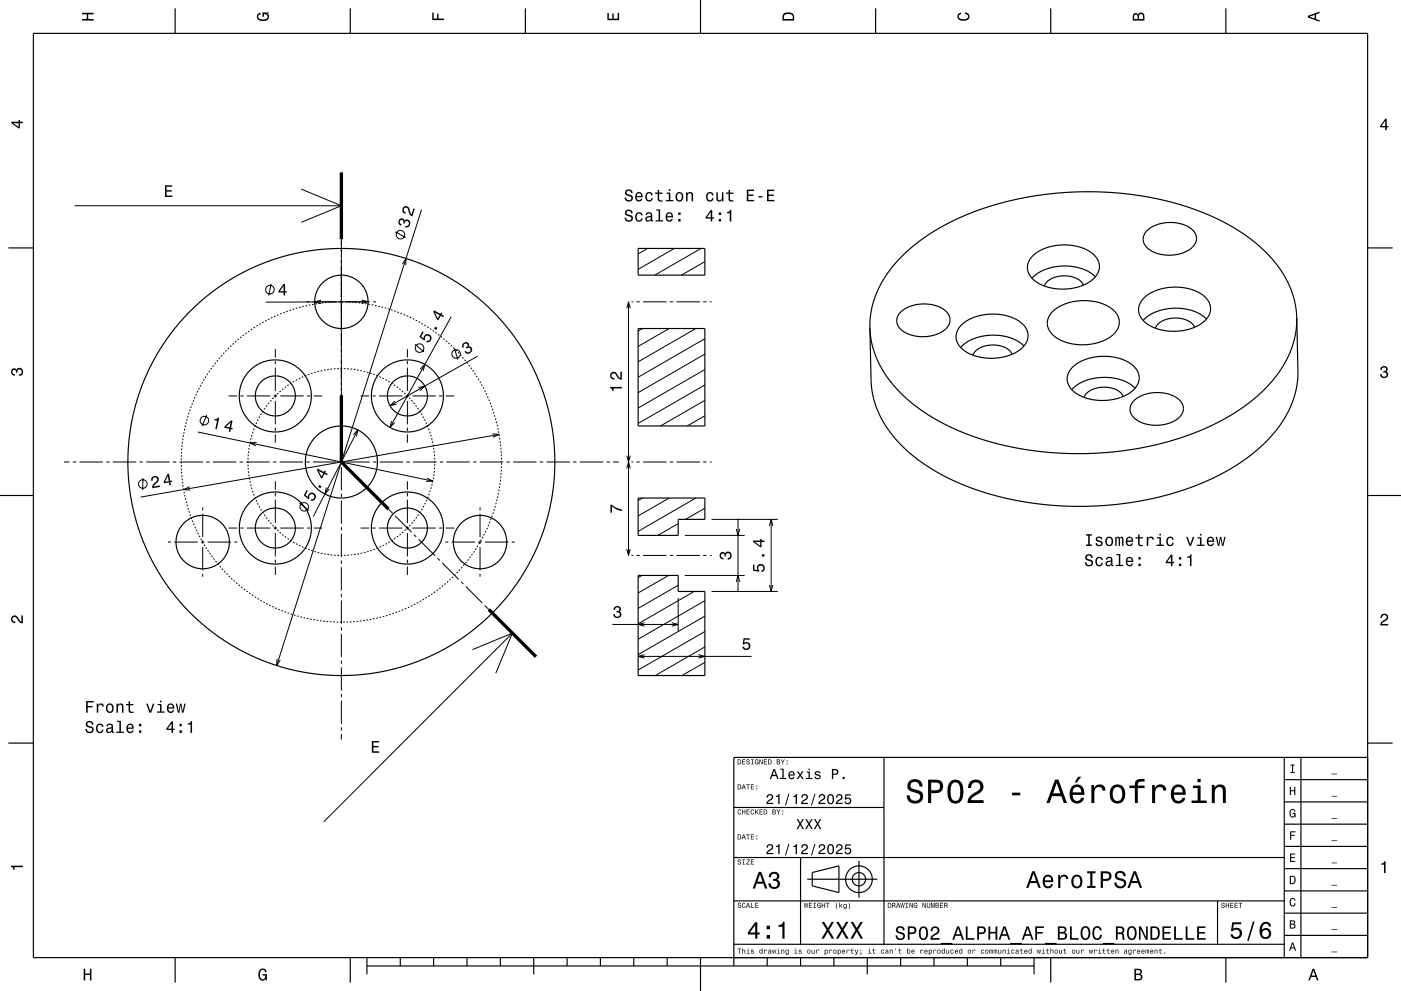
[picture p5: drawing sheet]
<svg xmlns="http://www.w3.org/2000/svg" width="420mm" height="297mm" viewBox="0 0 420 297" stroke-linecap="round" stroke-linejoin="round" font-family="sans-serif">
<g fill="none" stroke="#000" stroke-width=".3">
<path d="M90.3 56.7l12 5-12 4.9M102.3 55.3v1.7M102.3 58v1M102.3 60v7M22.3 61.7h80M102.3 68v1M102.3 70v49M118.5 69.5l3.1 1.7M120.6 79.1l1.1-1.6-.1 2M126.4 62.8l-43.4 136.7M194.2 74.5l-2.9 1.6M202.2 74.5l-10.9 6.2"/>
<path d="M210.2 74.5l-13.9 8M211.3 78.4l-7 4.1M74 99.7l-.4 .3M74.8 99.2l-.4 .2M75.6 98.6l-.4 .3M76.4 98l-.4 .3M77.3 97.5l-.4 .3M78.1 97l-.4 .3M79 96.5l-.4 .2M79.9 96l-.4 .3M80.8 95.6l-.5 .2M81.3 85.1l-.7 3.5"/>
<path d="M81.7 95.1l-.5 .2M82.6 94.7l-.5 .2M83.5 94.3l-.5 .2M84.4 93.9l-.4 .2M85.4 93.6l-.5 .1M86.3 93.2l-.5 .2M87.2 92.9l-.4 .2M88.2 92.6l-.5 .1M89.2 92.3l-.5 .1M90.1 92l-.5 .2M91.1 91.8l-.5 .1M91.9 90.5h.9"/>
<path d="M92.1 91.6l-.5 .1M93 91.4l-.4 .1M93.8 90.5h7M94 91.2l-.5 .1M95 91l-.5 .1M96 90.9h-.5M96.3 90l-2 .5 2 .5M97 90.8h-.5M98 90.7h-.5M99 90.6h-.5M100 90.5h-.5M101 90.5h-.5"/>
<path d="M101.8 90.5h1M102 90.5h-.5M102.5 90.5h.5M103.5 90.5h.5M103.8 90.5h7M104.5 90.5h.5M105.5 90.6h.5M106.5 90.6l.5 .1M107.5 90.7l.5 .1M108.4 89.9l1.9 .5-1.9 .5M108.5 90.9h.5M109.5 91l.5 .1"/>
<path d="M110.3 90.4l-30.6 .2M110.4 91.1l.5 .1M111.4 91.3l.5 .1M111.8 90.5h.9M112.4 91.5l.5 .1M113.4 91.7l.5 .2M114.4 92l.4 .1M115.3 92.2l.5 .2M116.3 92.5l.5 .2M117.2 92.8l.5 .2M118.2 93.2l.5 .1M119.1 93.5l.5 .2"/>
<path d="M120.1 93.8l.4 .2M121 94.2l.4 .2M121.9 94.6l.5 .2M122.8 95l.5 .3M123.7 95.5l.5 .2M124.6 95.9l.4 .3M125.5 96.4l.4 .3M126.4 96.9l.4 .2M127.2 97.4l.4 .3M128.1 97.9l.4 .3M128.9 98.5l.4 .3M129.7 99l.4 .3"/>
<path d="M130.5 99.6l.4 .3M135.2 95l-18.3 33.1M187.9 92.4l.5-1.9 .5 1.9M188.4 90.5v76M189.3 90.5h.5M190.8 90.5h1M192.6 98.5l-1.3 .7M192.8 90.5h7M200.6 98.5l-9.3 5.3M200.8 90.5h1M202.8 90.5h7M208.6 98.5l-17.3 9.9"/>
<path d="M210.8 90.5h1M212.8 90.5h.5M58.1 119.9l-.2 .5M58.5 119l-.2 .4M58.9 118.1l-.2 .4M59.3 117.2l-.2 .4M59.8 116.3l-.3 .4M60.2 115.4l-.2 .4M60.7 114.5l-.2 .5M61.2 113.7l-.2 .4M61.8 112.8l-.3 .4M62.3 112l-.3 .4"/>
<path d="M62.9 111.2l-.3 .4M63.4 110.3l-.3 .4M64 109.5l-.3 .4M64.6 108.7l-.3 .4M65.3 108l-.3 .3M65.9 107.2l-.3 .4M66.6 106.4l-.4 .4M67.2 105.7l-.3 .4M67.9 105l-.3 .3M68.5 118.7h2.5M68.6 104.3l-.3 .3M69.4 103.6l-.4 .3"/>
<path d="M70.1 102.9l-.4 .3M70.8 102.2l-.3 .4M71.6 101.6l-.4 .3M72 118.7h1M72.4 101l-.4 .3M73.2 100.3l-.4 .3M74 118.7h7M81.3 120l-.3 .3M82 119.2l-.3 .4M82 118.7h1M82.5 104.6v2.6M82.5 108.2v1"/>
<path d="M82.5 110.2v7M82.5 118.2v1M82.7 118.5l-.4 .4M83.4 117.8l-.3 .4M84 118.7h7M84.2 117.2l-.4 .3M84.9 116.5l-.3 .3M85.7 115.9l-.4 .3M86.6 115.3l-.5 .3M87.4 114.8l-.4 .3M88.2 114.3l-.4 .2M89.1 113.8l-.4 .2"/>
<path d="M90 113.3l-.4 .2M90.9 112.9l-.4 .2M91.8 112.5l-.4 .2M92 118.7h1M92.8 112.1l-.5 .2M93.7 111.8l-.5 .2M94 118.7h2.6M94.7 111.5l-.5 .2M95.6 111.3l-.4 .1M96.6 111.1l-.5 .1M97.6 110.9l-.5 .1M98.6 110.7l-.5 .1"/>
<path d="M99.6 110.6h-.5M100.6 110.5h-.5M101.6 110.5h-.5M102.3 120v7M102.6 110.5h-.5M103.1 110.5h.5M104.1 110.5h.5M105.1 110.6h.5M106.1 110.7l.5 .1M107 110.9h.5M108 111l.5 .1M108.1 118.7h2.5"/>
<path d="M109 111.3l.5 .1M110 111.5l.5 .2M110.9 111.8l.5 .2M111.6 118.7h1M111.9 112.1l.4 .2M112.8 112.5l.5 .2M113.6 118.7h7M113.7 112.9l.5 .2M114.6 113.3l.5 .2M115.5 113.8l.5 .2M116.4 114.2l.4 .3M117.3 114.8l.4 .2"/>
<path d="M118.1 115.3l.4 .3M118.9 115.9l.4 .3M119.7 116.5l.4 .3M120.5 117.1l.4 .4M121.2 117.8l.4 .3M121.6 118.7h1M122 118.5l.3 .3M122.1 104.6v2.6M122.1 108.2v1M122.1 110.2v7M122.1 118.2v1M122.7 119.2l.3 .4"/>
<path d="M123.3 119.9l.4 .4M123.6 118.7h7M124.4 103.2l2.7 2.3M125.4 116.2l2-.5-1.5 1.4M126 110.6l1.4-1.4-.5 1.9M131.3 100.2l.4 .3M131.6 118.7h1M132.1 100.8l.4 .3M132.9 101.5l.4 .3M133.6 118.7h2.6M133.7 102.1l.4 .3M134.4 102.8l.4 .3"/>
<path d="M135.2 103.4l.3 .4M135.9 104.1l.3 .4M136.2 104.4l1.1 3.4M136.6 104.8l.3 .4M137.3 105.6l.3 .3M138 106.3l.3 .4M138.6 107l.4 .4M139.3 107.8l.3 .4M139.9 108.6l.3 .4M140.5 109.4l.3 .4M141.1 110.2l.3 .4M141.7 111l.3 .4"/>
<path d="M142.3 111.8l.2 .4M142.8 112.6l.3 .5M143.2 106.7l-26.3 14.9M143.3 113.5l.3 .4M143.8 114.4l.3 .4M144.3 115.2l.3 .5M144.8 116.1l.2 .5M145.3 117l.2 .4M145.7 117.9l.2 .4M146.1 118.8l.2 .5M146.5 119.7l.2 .5M211.3 120l-13.3 7.7"/>
<path d="M211.3 115.4l-20 11.5M211.3 110.7l-20 11.6M211.3 106.1l-20 11.6M211.3 101.5l-20 11.6M19.1 138.5h1.7M21.8 138.5h1M23.8 138.5h7M31.8 138.5h1M33.8 138.5h7M41.8 138.5h1M43.8 138.5h7M51.8 138.5h1"/>
<path d="M53.8 138.5h7M54.3 138.4v.5M54.3 139.4l.1 .5M54.3 137.4v.5M54.4 136.4v.5M54.4 135.4v.5M54.5 134.4v.5M54.6 133.4v.5M54.7 132.4v.5M54.9 131.4l-.1 .5M55 130.5l-.1 .4M55.2 129.5l-.1 .5"/>
<path d="M55.4 128.5l-.1 .5M55.6 127.5l-.1 .5M55.8 126.5l-.1 .5M56.1 125.6l-.1 .5M56.4 124.6l-.2 .5M56.7 123.7l-.2 .4M57 122.7l-.2 .5M57.3 121.8l-.1 .4M57.7 120.8l-.2 .5M59.3 129.5l70.4 14.7M61.8 138.5h1M62 124.4l-1.4 3.3"/>
<path d="M63.8 138.5h7M71.8 138.5h1M73.8 138.5h7M74.3 138.2v.5M74.3 139.2l.1 .5M74.4 137.2l-.1 .5M74.4 136.2v.5M74.5 135.3v.4M74.7 134.3l-.1 .5M74.8 133.3l-.1 .5M75 132.3l-.1 .5M75.3 131.3l-.2 .5"/>
<path d="M75.5 130.4l-.1 .4M75.8 129.4l-.1 .5M76.2 128.5l-.2 .4M76.6 127.5l-.2 .5M76.9 132.6l-2 .1 1.8 .9M77 126.6l-.2 .5M77.4 125.7l-.2 .5M77.9 124.8l-.3 .5M78.4 124l-.3 .4M78.9 123.1l-.3 .5M79.5 122.3l-.3 .4M80.1 121.5l-.3 .4"/>
<path d="M80.7 120.7l-.3 .4M81.8 138.5h1M82.5 120.2v7M82.5 128.2v1M82.5 130.2v2.5M83.8 138.5h7M91.8 138.5h1M93.8 138.5h7M101.8 138.5h1M102.3 128v1M102.3 130v7M102.3 138v1"/>
<path d="M102.3 140v7M103.8 138.5h7M105.9 130.3l1.4-1.4-.4 1.9M107.3 128.9l-13.4 25.9M111.8 138.5h1M113.8 138.5h7M117.4 126.2l-.5 1.9 1.4-1.4M118.3 120.2l-1.4 1.4 2-.5M121.8 138.5h1M122.1 120.2v7M122.1 128.2v1M122.1 130.2v2.5"/>
<path d="M123.8 138.5h7M124 120.7l.3 .4M124.6 121.5l.3 .4M125.2 122.3l.3 .4M125.8 123.1l.2 .4M126.3 124l.2 .4M126.8 124.8l.2 .5M127.3 125.7l.2 .4M127.7 126.6l.2 .4M128.1 127.5l.2 .5M128.5 128.4l.2 .5M128.8 129.4l.2 .5"/>
<path d="M129.1 130.3l.2 .5M129.4 131.3l.1 .5M129.6 132.3l.1 .5M129.8 133.2l.1 .5M130 134.2l.1 .5M130.2 135.2v.5M130.2 136.2l.1 .5M130.3 137.2v.5M130.3 139.1v.5M130.3 138.2v.4M131.8 138.5h1M133.8 138.5h7"/>
<path d="M141.8 138.5h1M143.8 138.5h7M146.9 120.6l.2 .5M147.3 121.6l.1 .4M147.6 122.5l.2 .5M147.6 130l2 .2-1.8 .8M147.9 123.5l.2 .4M148.2 124.4l.2 .5M148.5 125.4l.2 .5M148.8 126.3l.1 .5M149 127.3l.1 .5M149.2 128.3l.2 .5"/>
<path d="M149.5 129.3v.5M149.6 130.2l-107.4 18.8M149.6 130.2l.1 .5M149.8 131.2l.1 .5M149.9 132.2l.1 .5M150.1 133.2v.5M150.1 134.2l.1 .5M150.2 135.2l.1 .5M150.3 136.2v.5M150.3 139.8v.5M150.3 137.2v.5M150.3 138.8v.5"/>
<path d="M150.3 138.2v.3M151.8 138.5h1M153.8 138.5h7M161.8 138.5h1M163.8 138.5h7M171.8 138.5h1M173.8 138.5h7M181.8 138.5h1M183.8 138.5h1.7M187.9 136.5l.5 2 .5-2M189.3 138.5h.5M190.8 138.5h1"/>
<path d="M192.8 138.5h7M200.8 138.5h1M202.8 138.5h7M210.8 138.5h1M211.3 124.6l-5.3 3.1M212.8 138.5h.5M42.9 143.3l-.1 3.5M54.4 140.4v.5M54.4 141.4l.1 .5M54.5 142.4v.5M54.6 143.4v.5M54.7 144.4l.1 .5"/>
<path d="M54.8 145.4l.1 .5M55 146.4l.1 .5M55.2 147.4l.1 .5M55.4 148.3l.1 .5M55.6 149.3l.1 .5M55.8 150.3l.1 .5M56.1 151.3l.1 .4M56.4 152.2l.1 .5M56.6 153.2l.2 .4M56.9 145.9l-1.8 .8 1.9 .2M57 154.1l.1 .5M57.3 155.1l.2 .4"/>
<path d="M57.7 156l.1 .5M58 156.9l.2 .5M58.4 157.8l.2 .5M58.8 158.8l.3 .4M59.3 159.7l.2 .4M60.8 152.1v.9M60.8 154v7M68.5 158.3h2.5M72 158.3h1M74 158.3h7M74.4 140.2v.5M74.5 141.2v.5"/>
<path d="M74.6 142.2l.1 .5M74.7 143.2l.1 .5M74.9 144.2l.1 .5M75.2 145.2l.1 .5M75.4 146.1l.2 .5M75.7 147.1l.2 .5M76 148l.2 .5M76.4 149l.2 .4M76.8 149.9l.2 .5M77.2 150.8l.2 .4M77.7 151.7l.2 .4M78.2 152.6l.2 .4"/>
<path d="M78.7 153.4l.2 .4M79.2 154.3l.3 .4M79.8 155.1l.3 .4M80.4 155.9l.3 .4M81 156.6l.4 .4M81.7 157.4l.3 .4M82 158.3h1M82.4 158.1l.3 .4M82.5 144.2v2.6M82.5 147.8v1M82.5 149.8v7M82.5 157.8v1"/>
<path d="M82.5 159.8v7M83.1 158.8l.4 .4M83.8 159.5l.4 .3M84 158.3h7M89.8 150.8l2.8 2.2M92 158.3h1M94 158.3h2.6M97.8 146.1l-.4 2 1.3-1.5M102.3 148v1M102.3 150v7M102.3 158v1M102.3 160v7"/>
<path d="M108.1 158.3h2.5M111.6 158.3h1M113.6 158.3h7M116.5 152.6l1.2 1.2M118.4 154.6l5 4.9M120.9 159.4l-.4 .3M121.6 158.3h1M121.6 158.7l-.3 .4M122.1 144.2v2.6M122.1 147.8v1M122.1 149.8v7M122.1 157.8v1"/>
<path d="M122.1 159.8v7M122.4 158l-.4 .4M123 157.3l-.3 .4M123.6 158.3h7M123.7 156.6l-.3 .3M124.3 155.8l-.3 .4M124.9 155l-.3 .4M125.5 154.2l-.3 .4M126.1 153.3l-.3 .5M126.6 152.5l-.3 .4M127.1 151.6l-.3 .4M127.5 150.7l-.2 .5"/>
<path d="M127.9 149.8l-.2 .5M128 143.3l1.7 .9-2 .1M128.3 148.9l-.2 .4M128.7 147.9l-.2 .5M129 147l-.2 .5M129.3 146l-.1 .5M129.5 145.1l-.1 .5M129.8 144.1l-.1 .5M129.9 143.1v.5M130.1 142.1l-.1 .5M130.2 141.1v.5M130.3 140.1v.5"/>
<path d="M131.6 158.3h1M133.6 158.3h2.6M143.9 152.1v.9M143.9 154v7M145.7 159.1l-.2 .5M146.1 158.2l-.2 .5M146.5 157.3l-.2 .4M146.9 156.4l-.2 .4M147.2 155.4l-.1 .5M147.6 154.5l-.2 .5M147.9 153.5l-.2 .5M148.2 152.6l-.1 .5"/>
<path d="M148.5 151.6l-.1 .5M148.8 150.7l-.2 .4M149 149.7l-.1 .5M149.2 148.7l-.1 .5M149.4 147.7l-.1 .5M149.6 146.8l-.1 .5M149.8 145.8l-.1 .5M149.9 144.8l-.1 .5M150 143.8v.5M150.1 142.8v.5M150.2 141.8v.5M150.3 140.8v.5"/>
<path d="M187.9 140.4l.5-1.9 .5 1.9M192.6 149.3l-1.3 .7M200.6 149.3l-9.3 5.3M203.3 156.9l-6.1 3.6M208.6 149.3l-17.3 9.9M211.3 152.3l-5.8 3.4M213.3 155.7h19.9M220.7 158.5l.5 2 .6-2M221.2 155.5v22M230.7 157.6l.5-1.9 .5 1.9M231.2 155.7v21.6M50.4 162.5h.9"/>
<path d="M52.3 162.5h7M59.7 160.5l.3 .5M60.2 161.4l.2 .5M60.3 162.5h1M60.7 162.3l.2 .4M60.8 162v1M60.8 164v7M60.8 172v.9M61.2 163.2l.2 .4M61.7 164l.3 .4M62.3 164.9l.2 .4M62.3 162.5h7"/>
<path d="M62.8 165.7l.3 .4M63.4 166.5l.3 .4M64 167.3l.3 .4M64.6 168.1l.3 .4M65.2 168.9l.3 .4M65.9 169.7l.3 .3M66.5 170.4l.3 .4M67.2 171.1l.3 .4M67.9 171.9l.3 .3M68.6 172.6l.3 .3M69.3 173.3l.4 .3M70 174l.4 .3"/>
<path d="M70.3 162.5h.9M70.8 174.6l.4 .3M71.5 175.3l.4 .3M72.3 175.9l.4 .3M73.1 176.5l.4 .3M73.9 177.1l.4 .3M74.7 177.7l.4 .3M75.5 178.3l.4 .3M76.4 178.8l.4 .3M77.2 179.4l.4 .2M78.1 179.9l.4 .2M82.5 167.8v1"/>
<path d="M82.5 169.8v2.5M84.6 160.1l.4 .3M85.4 160.8l.4 .3M86.2 161.3l.4 .3M87 161.9l.5 .3M87.9 162.4l.4 .3M88.7 162.9l.5 .3M89.6 163.4l.5 .2M90.5 163.8l.5 .3M91.4 164.2l.5 .2M92.4 164.6l.4 .2M93.3 165l.5 .1"/>
<path d="M94.3 165.3l.4 .1M95.2 165.5l.5 .2M96.2 165.8l.5 .1M97.2 166l.5 .1M98.2 166.1l.5 .1M99.1 166.3h.5M100.1 166.4h.5M101.1 166.4l.5 .1M102.1 166.5h.5M102.3 168v1M102.3 170v7M102.3 178v1"/>
<path d="M102.3 180v7M103.6 166.4h-.5M104.6 166.4h-.5M105.6 166.3h-.5M106.6 166.1l-.5 .1M107.6 166h-.5M108.6 165.8l-.5 .1M109.6 165.5l-.5 .1M110.5 165.2l-.5 .2M111.5 164.9l-.5 .2M112.4 164.6l-.5 .2M113.3 164.2l-.4 .2"/>
<path d="M114.3 163.8l-.5 .2M115.1 163.4l-.4 .2M116 162.9l-.4 .2M116.9 162.4l-.4 .2M117.7 161.8l-.4 .3M118.6 161.3l-.4 .3M119.4 160.7l-.4 .3M120.1 160.1l-.3 .3M122.1 167.8v1M122.1 169.8v2.5M124.1 160.2l.7 .7M125.5 161.6l5 5"/>
<path d="M127.1 179.6l-.4 .2M128 179l-.4 .3M128.8 178.5l-.4 .3M129.6 177.9l-.4 .3M130.5 177.4l-.4 .2M131.2 167.3l.7 .7M131.3 176.8l-.4 .3M132.1 176.1l-.4 .4M132.6 168.7l4.9 4.9M132.8 175.5l-.3 .3M133.5 162.5h.9M133.6 174.9l-.4 .3"/>
<path d="M134.4 174.2l-.4 .3M135.1 173.5l-.4 .4M135.4 162.5h7M135.8 172.9l-.3 .3M136.5 172.1l-.3 .4M137.2 171.4l-.3 .4M137.9 170.7l-.3 .4M138.2 174.3l.7 .8M138.6 169.9l-.4 .4M139.2 169.2l-.3 .4M139.6 175.8l5 4.9M139.8 168.4l-.3 .4"/>
<path d="M140.5 167.6l-.3 .4M141.1 166.8l-.3 .4M141.6 166l-.2 .4M142.2 165.2l-.3 .4M142.8 164.3l-.3 .5M143.3 163.5l-.3 .4M143.4 162.5h1M143.8 162.6l-.3 .5M143.9 162v1M143.9 164v7M143.9 172v.9M144.3 161.8l-.3 .4"/>
<path d="M144.8 160.9l-.3 .4M145.2 160l-.2 .5M145.4 162.5h7M153.4 162.5h.9M187.9 164.5l.5 2 .5-2M189.3 166.5h.5M190.8 166.5h1M192.4 172.5l-1.1 .6M192.8 166.5h7M200.4 172.5l-9.1 5.2M200.8 166.5h1M202.8 166.5h7"/>
<path d="M203.3 175.4l-12 6.9M203.3 179.3v9.8M205.3 172.5h17.9M205.3 160.5h17.9M208.1 177.3l-16.8 9.7M210.8 166.5h1M212.8 166.5h.5M213.3 177.3h19.9M220.7 174.4l.5-1.9 .6 1.9M230.7 175.3l.5 2 .5-2M78.9 180.4l.5 .2M79.8 180.8l.5 .3"/>
<path d="M80.7 181.3l.4 .2M81.6 181.7l.5 .3M82.5 182.2l.5 .2M83 197.5v2l1-1.7M83.4 182.6l.5 .2M84.3 183l.5 .1M85.3 183.3l.4 .2M86.2 183.7l.5 .1M87.2 184l.4 .1M88.1 184.3l.5 .1M89.1 184.6l.4 .1M90 184.9l.5 .1"/>
<path d="M91 185.1l.5 .1M92 185.3l.5 .1M93 185.5l.4 .1M93.9 185.7l.5 .1M94.9 185.9l.5 .1M95.9 186l.5 .1M96.9 186.2h.5M97.9 186.3h.5M98.9 186.3l.5 .1M99.9 186.4h.5M100.9 186.4l.5 .1M101.9 186.5h.5"/>
<path d="M102.3 188v1M102.3 190v7M102.3 198v1M102.3 200v7M103.4 186.4l-.5 .1M104.4 186.4h-.5M105.4 186.4h-.5M106.4 186.3h-.5M107.4 186.2h-.5M108.4 186.1h-.5M109.4 185.9l-.5 .1M110.4 185.8l-.5 .1"/>
<path d="M111.3 185.6l-.5 .1M112.3 185.4l-.5 .1M113.3 185.2l-.5 .1M114.3 185l-.5 .1M115.2 184.7l-.4 .1M116.2 184.4l-.5 .2M117.1 184.1l-.4 .2M118.1 183.8l-.5 .2M119 183.5l-.4 .1M120 183.1l-.5 .2M120.9 182.7l-.5 .2M121.8 182.3l-.4 .2"/>
<path d="M122.7 181.9l-.4 .2M123.6 181.5l-.4 .2M124.5 181l-.4 .3M125.4 180.6l-.4 .2M126.3 180.1l-.5 .2M141.6 194.7l12-5-5 12M145.3 181.4l1.2 1.3M153.6 189.7l-56.6 56.6M183.6 187.1h19.7M191.3 196.7h34M193.2 196.2l-1.9 .5 1.9 .5M193.2 186.6l-1.9 .5 1.9 .6"/>
<path d="M201.4 186.6l1.9 .5-1.9 .6M209.4 196.2l1.9 .5-1.9 .5M211.3 198.5l-6.8 4M211.3 193.9l-14.8 8.6M211.3 189.3l-20 11.5M211.3 184.6l-20 11.6M211.3 180l-20 11.6M102.3 208v1M102.3 210v7M102.3 218v1M102.3 220v1.7"/>
<circle cx="120" cy="70.3" r="1.28"/>
<circle cx="80.9" cy="86.8" r="1.28"/>
<circle cx="125.8" cy="104.3" r="1.28"/>
<circle cx="136.7" cy="106.1" r="1.28"/>
<circle cx="61.3" cy="126.1" r="1.28"/>
<circle cx="42.8" cy="145.1" r="1.28"/>
<circle cx="91.2" cy="151.9" r="1.28"/>
</g>
<g fill="none" stroke="#000" stroke-width=".35">
<path d="M10 10h400v277h-400zM52.5 2.5v7.5M105 2.5v7.5M157.5 2.5v7.5M210 0v10M262.5 2.5v7.5M315 2.5v7.5M367.5 2.5v7.5M2.5 74.3h7.5M191.3 74.5h20v8h-20zM309.6 76.6l2.5-1.7 3.1-1.1 3.7-.4 3.6 .4 3.3 1.1 2.2 1.6 1.4 2.1 .1 2.1-.6 1.5-1 1.2-1.5 1.2-2 1-2.2 .7-2.5 .3h-2.2l-2.4-.3-2.3-.7-1.7-.8-1.5-1.2-1-1.2-.5-1.5v-1.5l.6-1.5zM343.9 69l1.3-.9 1.6-.8 1.9-.4 2-.2 1.9 .1 1.9 .4 1.4 .6 1.4 .9a3.6 3.6 0 0 1-.9 6.3l-2.7 1.1-3.5 .4-3.3-.5-2.6-1.4a3.4 3.4 0 0 1-.4-5.6z"/>
<path d="M410 74.3h7.5M191.3 98.5h20v29.2h-20zM270.1 93.5l1.1-.9 1.5-.8 1.9-.5 1.9-.2 3.7 .4 1.5 .5 1.4 .9a3.7 3.7 0 0 1 1.7 3.4 3.7 3.7 0 0 1-2.3 3.1l-2.7 1.1-3.4 .4-3.4-.5-2.6-1.4a3.4 3.4 0 0 1-.3-5.5zM288.3 97.4l2.4-1.8 3.1-1 3.4-.5 3.7 .3 3.3 1.1 2.3 1.6 1.4 2 .3 1.1-.1 1.2-.5 1.5-1 1.2-1.6 1.3-1.9 .9-2.1 .6-2.4 .4-2.3 .1-2.4-.3-2.2-.7-1.8-.8-1.4-1-1.3-1.5-.5-1.5v-1.5l.6-1.5zM315.6 93.3l2.5-1.7 3.1-1.1 3.4-.4 3.7 .3 3.2 1.1 2.5 1.6 1.4 2.1 .1 2.2-.6 1.4-1 1.4-1.5 1.1-2 1-2 .6-2.5 .4h-2.2l-2.4-.3-2.1-.5-2-.9-1.5-1.2-1.1-1.4-.5-1.3-.1-1.5 .5-1.5zM324.8 85.4a6.7 6.7 0 0 0-7.5-2.6 5.3 5.3 0 0 0-4.2 2.9M328.4 83l-1.8-1.5-2.4-1-2.6-.6-2.7-.2-2.7 .3-2.9 .8-2.1 1-1.8 1.6M343 89.3l2.5-1.7 3-1.1 3.7-.5 3.7 .4 3 1 2.4 1.7 1.4 2.1 .1 2.1-.5 1.5-1.2 1.4-1.4 1.1-1.9 .9-2.1 .7-2.4 .3-2.2 .1-2.5-.3-2.2-.6-2-1-1.4-1-1.1-1.4-.5-1.3v-1.5l.5-1.5zM358.1 98.1a6.7 6.7 0 0 0-7.5-2.6 5.3 5.3 0 0 0-4.2 2.9M361.7 95.6l-1.8-1.4-2.2-1-2.5-.6-3-.2-3 .3-2.7 .8-2.3 1.2-1.5 1.3M388.7 95.3l-.3-3.6-1-3.9-1.6-3.8-2.1-3.4-2.6-3.3-3.2-3.2-3.9-3.2-4.3-2.7-5-2.7-5.1-2.2-5.4-1.8-5.4-1.5-6.1-1.2-6.4-.8-6.2-.5h-6.2l-5.7 .3-6.9 .7-6.1 1.1-5.6 1.4-5.4 1.7-5.3 2-5.2 2.5-4.6 2.7-3.8 2.6-4 3.4-3.2 3.4-2.6 3.5-2 3.3-1.6 4.1-.9 3.8-.2 4.2M388.7 95.3l-.2 3.9-.8 3.8-1.5 3.8-2.1 3.7-2.5 3.4-3.2 3.5-3.7 3.1-4.1 2.9-4.8 2.8-4.9 2.4-5.6 2.2-5.6 1.7-6.1 1.4-5.8 1-6.4 .7-6 .3h-6l-6.2-.4-5.8-.8-6.2-1.2-5.5-1.4-5.6-1.9-5.3-2.3-4.8-2.5-4.3-2.8-3.8-3-3-2.9-3-3.7-2.1-3.6-1.6-3.7-1-3.7-.4-3.8"/>
<path d="M388.7 95.3l.4 16.5-.2 3.2-.7 3-1.3 3.8-2.3 4.4-3 3.9-3.5 3.7-4.9 3.9-5.1 3.3-5.9 2.9-6.5 2.7-6.3 1.9-7.9 1.7-7.8 1.1-7.5 .4-7.7-.1-7.4-.6-7-1.1-7.1-1.8-6.5-2.1-6.3-2.7-5.6-3.2-4.8-3.5-4-3.6-3-3.5-2.6-4.1-1.7-4-.9-3.3-.4-2.8-.4-17.1M303.4 106.2a6.7 6.7 0 0 0-7.4-2.7l-.2 .1a5.2 5.2 0 0 0-4.1 2.8M307 103.7l-1.8-1.4-2.4-1.1-2.8-.6-2.8-.1-2.7 .3-2.7 .7-2.1 1.1-1.7 1.5M321.6 110l2.3-1.6 3.2-1.2 3.4-.4 3.7 .3 3.3 1 2.3 1.6 1.5 2.1 .2 1.2-.1 1.1-.5 1.4-1.2 1.4-1.4 1.1-2 1-2.2 .6-2.2 .4h-2.5l-2.4-.3-2.2-.7-1.8-.8-1.5-1.2-1-1.3-.5-1.4v-1.5l.5-1.4zM336.7 118.8a6.7 6.7 0 0 0-7.5-2.6l-1.1 .3a4.6 4.6 0 0 0-3.1 2.6M340.3 116.3l-1.7-1.3-2.3-1.1-2.5-.6-3-.2-2.7 .3-2.8 .7-2.3 1.2-1.7 1.5M340 120l1.3-.9 1.6-.8 3.6-.6 3.6 .4 1.7 .6 1.4 .8a3.7 3.7 0 0 1-.8 6.4l-2.9 1.2-3.4 .3-3.3-.5-2.5-1.3a3.4 3.4 0 0 1-.3-5.6zM0 148.5h10M191.3 149.3h20v6.4h-8v4.8h-12zM410 148.5h10M191.3 172.5h12v4.8h8v25.2h-20zM2.5 222.7h7.5"/>
<path d="M265 227v56M385 233.7h25M385 227v60M390 227v60M410 222.7h7.5M410 227h-190v62.5M220 257h165M220 242h45M240 257v26M257.5 258v11M385 253.7h25M385 247h25"/>
<path d="M385 240.3h25M220 270h165M242 263.5h21M243.5 261.5l8-2v8l-8-2zM365 270v13M385 273.7h25M385 267h25M385 260.3h25M52.5 287v7.5M105 287v7.5M110 289.5h200M110 287v5"/>
<path d="M120 287v2.5M130 287v2.5M140 287v2.5M150 287v2.5M160 287v5M170 287v2.5M180 287v2.5M190 287v2.5M200 287v2.5M210 287v10M220 283h165M230 287v2.5"/>
<path d="M240 287v2.5M250 287v2.5M260 287v5M270 287v2.5M280 287v2.5M290 287v2.5M300 287v2.5M310 287v5M315 287v7.5M367.5 287v7.5M385 280.3h25"/>
<circle cx="102.3" cy="90.5" r="8"/>
<circle cx="82.5" cy="118.7" r="6"/>
<circle cx="82.5" cy="118.7" r="10.8"/>
<circle cx="122.1" cy="118.7" r="10.8"/>
<circle cx="122.1" cy="118.7" r="6"/>
<circle cx="102.3" cy="138.5" r="64"/>
<circle cx="102.3" cy="138.5" r="10.8"/>
<circle cx="82.5" cy="158.3" r="6"/>
<circle cx="82.5" cy="158.3" r="10.8"/>
<circle cx="122.1" cy="158.3" r="10.8"/>
<circle cx="122.1" cy="158.3" r="6"/>
<circle cx="60.8" cy="162.5" r="8"/>
<circle cx="143.9" cy="162.5" r="8"/>
<circle cx="257.5" cy="263.5" r="2"/>
<circle cx="257.5" cy="263.5" r="4"/>
</g>
<path d="M102.3 51.7v20M102.3 118.5v20l14.2 14.1M146.5 182.7l14.2 14.1" fill="none" stroke="#000" stroke-width="1" stroke-linecap="butt"/>
<g fill="#000">
<path d="M24.6 3.8h3.5v.5h-1.7v1.4h1.7v.5h-3.5v-.5h1.4v-1.4h-1.4z" fill-rule="evenodd"/>
<path d="M77.3 4.2l.8-.4v.5l-.3 .1a.68 .68 0 0 0-.4 .6 .68 .68 0 0 0 .4 .6 1.68 1.68 0 0 0 2.4-.6 .93 .93 0 0 0-1.1-.8v.8h-.4v-1.3h1.9v.3l-.5 .1 .4 .4a1.19 1.19 0 0 1-.9 1.7 1.9 1.9 0 0 1-2.6-1.3z" fill-rule="evenodd"/>
<path d="M129.6 3.8h.4v1.8h1.1v-1.5h.4v1.5h1.6v.4h-3.5z" fill-rule="evenodd"/>
<path d="M182.1 3.9h.4v1.7h1.1v-1.6h.4v1.6h1.2v-1.8h.4v2.3h-3.5z" fill-rule="evenodd"/>
<path d="M235 4a2.21 2.21 0 0 0-.4 2.2h3.5v-1.2a1.92 1.92 0 0 0-3.1-1zM235.3 4.4l.4-.2a1.44 1.44 0 0 1 2 .8v.7h-2.7l.1-1z" fill-rule="evenodd"/>
<path d="M287.3 4.2l.8-.4v.4l-.3 .1a.66 .66 0 0 0-.4 .6 .66 .66 0 0 0 .4 .6 1.69 1.69 0 0 0 2.5-.5 .9 .9 0 0 0-1-.8v-.5a1.24 1.24 0 0 1 1.4 1.1 1.24 1.24 0 0 1-1.1 1.4 1.93 1.93 0 0 1-2.6-1.2z" fill-rule="evenodd"/>
<path d="M339.8 4.2l-.2 2h3.5v-1.4a.98 .98 0 0 0-.7-1 .98 .98 0 0 0-1.2 .6 .84 .84 0 0 0-1.4-.2zM340.1 4.5l.4-.1 .4 .1 .1 1.2h-1zM341.6 4.4l.4-.2a.58 .58 0 0 1 .7 .7v.8h-1.2z" fill-rule="evenodd"/>
<path d="M392.1 4.7v.6l3.5 1.2v-.4l-1-.4v-1.4l1-.4v-.4zM392.6 5l1.5-.5v1z" fill-rule="evenodd"/>
<path d="M3.4 36.5v.4l2.1 1.6h.5v-1.6h.8v-.4h-.8v-.5h-.4v.5zM4 36.9h1.6v1.1z" fill-rule="evenodd"/>
<path d="M415.3 35.6l-1.6 2.1v.5h1.6v.8h.4v-.8h.5v-.4h-.5v-2.2zM415.3 36.2v1.6h-1.1z" fill-rule="evenodd"/>
<path d="M49.5 55.5h2.1v.5h-1.7v1h1.6v.4h-1.6v1.2h1.8v.4h-2.2z" fill-rule="evenodd"/>
<path d="M187.7 57a.96 .96 0 0 0-.3 1.1 .96 .96 0 0 0 .9 .6l.4 .1a.64 .64 0 0 1 .5 .9 .64 .64 0 0 1-1 .2l-.5-.7h-.5a1.21 1.21 0 0 0 1.5 1.3 1.21 1.21 0 0 0 .8-1.9l-.8-.3a.71 .71 0 0 1-.9-.6 .7 .7 0 0 1 .8-.5 .7 .7 0 0 1 .6 .7h.5a1.19 1.19 0 0 0-.8-1.1 1.19 1.19 0 0 0-1.2 .2zM190.7 57.9a1.45 1.45 0 0 0-.2 1.6 1.45 1.45 0 0 0 1.4 .9l.7-.8h-.4l-.6 .4a.76 .76 0 0 1-.7-.9h1.8a1.17 1.17 0 0 0-.5-1.4 1.17 1.17 0 0 0-1.5 .2zM191.1 58.1l.2-.1a.67 .67 0 0 1 .7 .1 .67 .67 0 0 1 .2 .6h-1.3zM193.8 57.9a1.45 1.45 0 0 0-.3 1.7 1.45 1.45 0 0 0 1.5 .8l.6-.6 .1-.4h-.4l-.4 .6a1.02 1.02 0 0 1-1-1 1.02 1.02 0 0 1 1-1l.4 .5h.4a1.09 1.09 0 0 0-.8-.9 1.09 1.09 0 0 0-1.1 .3zM197.2 56.9v.8h-.8v.4h.8v1.8a1.05 1.05 0 0 0 1.4 .5v-.4a.68 .68 0 0 1-1-.3v-1.6h1v-.4h-1v-.8zM199.8 57.7v.4h.7v1.9h-.9v.3h2.3v-.3h-.9v-2.3zM200.5 56.7v.5h.5v-.5zM202.8 57.9a1.45 1.45 0 0 0-.2 1.7 1.45 1.45 0 0 0 1.6 .7 1.45 1.45 0 0 0 .7-1.7 1.45 1.45 0 0 0-1.7-1zM203.1 58.2a.67 .67 0 0 1 .8-.3 .67 .67 0 0 1 .5 .6 .93 .93 0 0 1 0 1.1 .93 .93 0 0 1-1 .4 1.36 1.36 0 0 1-.3-1.8zM205.7 57.6v2.7h.4v-1.5a.64 .64 0 0 1 .4-.8 .64 .64 0 0 1 .8 .3v2h.5v-1.7a.89 .89 0 0 0-.6-1 .89 .89 0 0 0-1.1 .4v-.4zM212 57.9a1.45 1.45 0 0 0-.3 1.7 1.45 1.45 0 0 0 1.5 .8l.6-.6 .1-.4h-.4l-.4 .6a1.02 1.02 0 0 1-1-1 1.02 1.02 0 0 1 1-1l.4 .5h.4a1.09 1.09 0 0 0-.8-.9 1.09 1.09 0 0 0-1.1 .3zM214.8 57.6v1.8a.89 .89 0 0 0 .6 1 .89 .89 0 0 0 1-.5v.4h.5v-2.7h-.5v1.6a.65 .65 0 0 1-.4 .8 .65 .65 0 0 1-.8-.3v-2.1zM218.4 56.9v.8h-.8v.4h.8v1.8a1.05 1.05 0 0 0 1.5 .5v-.4a.68 .68 0 0 1-1-.3v-1.6h1v-.4h-1v-.8zM223.9 56.8v3.5h2.2v-.4h-1.8v-1.2h1.6v-.4h-1.6v-1h1.8v-.5zM227.4 58.8v.4h1.2v-.4zM229.9 56.8v3.5h2.3v-.4h-1.8v-1.2h1.6v-.4h-1.6v-1h1.7v-.5z" fill-rule="evenodd"/>
<path d="M119.7 65.8a1.11 1.11 0 0 0 .6 1.9l.1-.5a.62 .62 0 0 1-.6-.5 .62 .62 0 0 1 .5-.7 .62 .62 0 0 1 .7 .4l-.2 .5 .4 .1a.74 .74 0 0 1 .9-.7 .74 .74 0 0 1 .6 1 .74 .74 0 0 1-1.1 .4l-.2 .4a1.18 1.18 0 0 0 1.6-1.1 1.18 1.18 0 0 0-1.5-1.1l-.2 .2a.86 .86 0 0 0-.7-.7 .86 .86 0 0 0-.9 .4zM120.9 62.2a1.16 1.16 0 0 0 .6 1.9l.1-.4a.7 .7 0 0 1-.6-.8 .7 .7 0 0 1 .7-.6 .7 .7 0 0 1 .7 .7l.1 .3a1.64 1.64 0 0 0 1.1 1.6l.8-2.3-.5-.2-.5 1.8-.5-1a1.18 1.18 0 0 0-.7-1.3 1.18 1.18 0 0 0-1.3 .3z" fill-rule="evenodd"/>
<path d="M187.7 63.1a1.09 1.09 0 0 0-.2 1.3 1.09 1.09 0 0 0 1.2 .5 .64 .64 0 0 1 .5 .9 .64 .64 0 0 1-1 .2l-.5-.8h-.5a1.21 1.21 0 0 0 1.5 1.3 1.21 1.21 0 0 0 .8-1.8l-.8-.3a.71 .71 0 0 1-.9-.6 .7 .7 0 0 1 .8-.6 .7 .7 0 0 1 .6 .7h.5a1.19 1.19 0 0 0-.8-1.1 1.19 1.19 0 0 0-1.2 .3zM190.7 64a1.45 1.45 0 0 0-.2 1.6 1.45 1.45 0 0 0 1.5 .8l.6-.5 .1-.5h-.5l-.4 .6a1.02 1.02 0 0 1-.9-1 1.02 1.02 0 0 1 .9-1l.4 .6h.5a1.09 1.09 0 0 0-.8-1 1.09 1.09 0 0 0-1.2 .4zM193.8 63.8l-.2 .7h.4a.55 .55 0 0 1 .6-.6 .55 .55 0 0 1 .4 .8h-.2a.91 .91 0 0 0-1.3 .6 .91 .91 0 0 0 .8 1.2l.8-.5 .1 .3 .6 .1v-.4h-.2l-.1-1.6a1.02 1.02 0 0 0-1.7-.6zM194 65.3l1.1-.3a.77 .77 0 0 1-.2 .9 .77 .77 0 0 1-.9 .1zM196.8 62.8v.3h.6v2.9h-.9v.4h2.3v-.4h-.9v-3.2zM199.8 64a1.46 1.46 0 0 0-.2 1.6 1.46 1.46 0 0 0 1.4 .8l.7-.8h-.4l-.6 .5a.76 .76 0 0 1-.7-.9h1.8a1.17 1.17 0 0 0-.5-1.4 1.17 1.17 0 0 0-1.5 .2zM200.2 64.2l.2-.2a.67 .67 0 0 1 .7 .1 .67 .67 0 0 1 .2 .7h-1.3zM203.3 65.6v.8h.7v-.8zM203.3 63.7v.7h.7v-.7z" fill-rule="evenodd"/>
<path d="M213.1 63l-1.6 2.1v.4h1.6v.9h.4v-.9h.5v-.4h-.5v-2.1zM213.1 63.5v1.6h-1.1zM215.5 65.6v.8h.7v-.8zM215.5 63.7v.7h.7v-.7zM218 63.5v.4h.8v2.5h.4v-3.5h-.3a.77 .77 0 0 1-.9 .6z" fill-rule="evenodd"/>
<path d="M85 85.1l-1.5 2.1v.5h1.5v.8h.5v-.8h.5v-.4h-.5l-.1-2.2zM85 85.7v1.6h-1.1z" fill-rule="evenodd"/>
<path d="M3.6 110.6a.86 .86 0 0 1 1.4 .2 1.18 1.18 0 0 1 2 .3 1.18 1.18 0 0 1-1.3 1.6v-.5a.72 .72 0 0 0 .9-.6 .72 .72 0 0 0-.8-.8 .72 .72 0 0 0-.6 .9h-.4a.62 .62 0 0 0-.4-.8 .62 .62 0 0 0-.8 .5 .62 .62 0 0 0 .5 .7h.4l-.1 .5a1.17 1.17 0 0 1-1-.7 1.17 1.17 0 0 1 .2-1.3z" fill-rule="evenodd"/>
<path d="M126.6 99.3l-.9 1.7 1.5 1.1 .2-.4a.8 .8 0 0 1 .4-1.2 .8 .8 0 0 1 1.1 .7 .8 .8 0 0 1-.9 .9l-.3 .4a1.21 1.21 0 0 0 1.7-.8 1.21 1.21 0 0 0-1.1-1.5 1.21 1.21 0 0 0-1.3 1.2l-.7-.5 .7-1.4zM130.5 97.9l-.4 .6 .7 .4 .3-.6zM130.1 93l-.2 .4 1.1 2.4 .4 .2 .7-1.4 .8 .5 .2-.4-.7-.4 .2-.5-.4-.2-.2 .5zM130.4 93.7l1.4 .8-.6 .9z" fill-rule="evenodd"/>
<path d="M138.7 103a.97 .97 0 0 1 1.3-.5 .97 .97 0 0 1 .5 1.3 1.18 1.18 0 0 1 .8 1.9 1.18 1.18 0 0 1-2-.3l.4-.2a.73 .73 0 0 0 1 .4 .73 .73 0 0 0 .2-1 .73 .73 0 0 0-1.1-.1l-.2-.4a.62 .62 0 0 0 .6-.7 .62 .62 0 0 0-.8-.5 .62 .62 0 0 0-.4 .8l.1 .3-.4 .3-.2-.5z" fill-rule="evenodd"/>
<path d="M182.9 116v.3a.77 .77 0 0 1 .7 .9h.3v-.8h2.5v-.4zM183.2 111.7a1.2 1.2 0 0 0-.2 1.4 1.2 1.2 0 0 0 1.2 .6v-.4a.7 .7 0 0 1-.9-.5 .7 .7 0 0 1 .5-.9 .7 .7 0 0 1 .9 .5l.1 .3a1.63 1.63 0 0 0 1.6 1.1v-2.4h-.4v1.9l-.4-.3-1-1.4a1.1 1.1 0 0 0-1.4 .1z" fill-rule="evenodd"/>
<path d="M414.1 110a1.01 1.01 0 0 1 1.5-.2 1.01 1.01 0 0 1 0 1.6 1.12 1.12 0 0 1 .4 1.5 1.12 1.12 0 0 1-1.6 .3l-.6-.5-.1-.6h.5a.72 .72 0 0 0 .7 .9 .72 .72 0 0 0 .7-.8 .72 .72 0 0 0-.9-.6v-.4a.62 .62 0 0 0 .8-.4 .62 .62 0 0 0-.5-.8 .62 .62 0 0 0-.7 .5v.4h-.5z" fill-rule="evenodd"/>
<path d="M64.3 125.6v.3l.8 .2-.6 2.4 .5 .1 .7-3.4-.3-.1a.77 .77 0 0 1-1.1 .5zM67.3 127.8l-.1 .4 1.5 .3-.1 .9 .4 .1 .2-.9 .5 .1 .1-.4-.5-.1 .4-2.1-.4-.1zM67.7 127.9l1.4-1.3-.3 1.5z" fill-rule="evenodd"/>
<path d="M45.5 143.1l-.2 1 .5-.1a.71 .71 0 0 1 .4-.9 .71 .71 0 0 1 .9 .4 .71 .71 0 0 1-.4 .9l-.2 .2a1.64 1.64 0 0 0-.9 1.7l2.4-.4-.1-.4-1.8 .3 .7-.9a1.17 1.17 0 0 0 .6-1.8 1.17 1.17 0 0 0-1.9 0zM50.2 142.1l-1.1 2.3v.4l1.6-.2 .1 .8h.5l-.2-.9 .5-.1-.1-.4-.5 .1-.3-2.1zM50.3 142.6l.3 1.6-1.1 .2z" fill-rule="evenodd"/>
<path d="M91.9 146.9l-.8 1.6 1.5 1.1 .2-.3a.8 .8 0 0 1 .3-1.2 .8 .8 0 0 1 1.1 .6 .8 .8 0 0 1-.9 .9l-.2 .4a1.21 1.21 0 0 0 1.6-.8 1.21 1.21 0 0 0-1-1.5 1.21 1.21 0 0 0-1.3 1.3l-.8-.6 .7-1.3zM95.7 145.3l-.3 .7 .6 .3 .4-.6zM95.2 140.5l-.2 .4 1.2 2.3 .4 .2 .7-1.4 .7 .4 .3-.4-.8-.4 .2-.4-.3-.2-.3 .4zM95.5 141.1l1.4 .7-.5 1z" fill-rule="evenodd"/>
<path d="M183 151.2h.4a5.3 5.3 0 0 0 3 1.5v.5a5.2 5.2 0 0 1-2.9-1.5v1.9h-.5z" fill-rule="evenodd"/>
<path d="M216 165.7a.86 .86 0 0 1 1.4 .2 1.12 1.12 0 0 1 1.5-.5 1.12 1.12 0 0 1 .4 1.6l-.6 .7h-.6v-.4a.72 .72 0 0 0 .9-.7 .72 .72 0 0 0-.8-.8 .72 .72 0 0 0-.6 1h-.4a.62 .62 0 0 0-.4-.9 .62 .62 0 0 0-.8 .5 .62 .62 0 0 0 .6 .8h.3l-.1 .5a1.17 1.17 0 0 1-1-.7 1.17 1.17 0 0 1 .2-1.3z" fill-rule="evenodd"/>
<path d="M225.8 169.2v1.9l1.8 .2v-.4a.8 .8 0 0 1-.2-1.2 .8 .8 0 0 1 1.2 .1 .8 .8 0 0 1-.3 1.2v.4a1.21 1.21 0 0 0 1-1.5 1.21 1.21 0 0 0-1.6-.8 1.21 1.21 0 0 0-.6 1.8l-.9-.2v-1.5zM228.4 166.1v.7h.8v-.7zM225.8 162v.5l2.1 1.5h.4v-1.6h.9v-.4h-.9v-.5h-.4v.5zM226.3 162.4h1.6v1.2z" fill-rule="evenodd"/>
<path d="M325.6 166.4a1.09 1.09 0 0 0-.1 1.3 1.09 1.09 0 0 0 1.2 .5 .64 .64 0 0 1 .5 .9 .64 .64 0 0 1-1 .2l-.5-.8h-.5a1.21 1.21 0 0 0 1.5 1.3 1.21 1.21 0 0 0 .7-1.8l-.8-.3a.71 .71 0 0 1-.8-.7 .7 .7 0 0 1 .8-.5 .7 .7 0 0 1 .6 .7h.4a1.19 1.19 0 0 0-.7-1.1 1.19 1.19 0 0 0-1.3 .3zM328.7 167.2a1.45 1.45 0 0 0-.3 1.7 1.45 1.45 0 0 0 1.6 .8l.5-.6 .1-.4h-.4l-.4 .6a1.01 1.01 0 0 1-1-1 1.01 1.01 0 0 1 1-1l.4 .5h.4a1.09 1.09 0 0 0-.7-.9 1.09 1.09 0 0 0-1.2 .3zM331.8 167.1l-.3 .6h.4a.55 .55 0 0 1 .7-.5 .55 .55 0 0 1 .4 .8h-.2a.91 .91 0 0 0-1.3 .6 .91 .91 0 0 0 .7 1.1l.9-.4 .1 .3 .6 .1v-.4h-.3v-1.6a1.02 1.02 0 0 0-1.7-.6zM331.9 168.6l1.2-.3a.77 .77 0 0 1-.2 .9 .77 .77 0 0 1-.9 0zM334.7 166v.4h.7v2.9h-.9v.4h2.3v-.4h-.9v-3.3zM337.8 167.2a1.45 1.45 0 0 0-.3 1.7 1.45 1.45 0 0 0 1.5 .8l.7-.8h-.5l-.6 .5a.76 .76 0 0 1-.6-1h1.7a1.16 1.16 0 0 0-.5-1.3 1.16 1.16 0 0 0-1.4 .1zM338.1 167.5l.2-.2a.66 .66 0 0 1 .7 .1 .66 .66 0 0 1 .3 .7h-1.3zM341.3 168.9v.8h.7v-.8zM341.3 167v.7h.7v-.7z" fill-rule="evenodd"/>
<path d="M325.6 160.1v.4h.6v2.7h-.6v.4h1.7v-.4h-.6v-2.7h.6v-.4zM328.7 161l-.2 .3a.96 .96 0 0 0 1.2 1.2l.3 .1a.6 .6 0 0 1-.5 .8 .6 .6 0 0 1-.6-.6h-.5a1.03 1.03 0 0 0 1.3 .9 1.03 1.03 0 0 0 .7-1.4l-1.4-.5a.53 .53 0 0 1 .4-.7 .53 .53 0 0 1 .7 .5h.4a1.08 1.08 0 0 0-1.8-.6zM331.7 161.2a1.45 1.45 0 0 0-.2 1.7 1.45 1.45 0 0 0 1.5 .7 1.45 1.45 0 0 0 .7-1.8 1.45 1.45 0 0 0-1.7-.9zM332 161.5a.67 .67 0 0 1 .7-.3 .67 .67 0 0 1 .5 .6 .93 .93 0 0 1 0 1.1 .93 .93 0 0 1-1 .4 1.37 1.37 0 0 1-.2-1.8zM334.3 160.9v2.7h.5v-2.1l.2-.3h.2l.2 .3v2.1h.4v-2.1l.3-.3 .3 .5v1.9h.4v-1.9a.69 .69 0 0 0-.5-.9l-.6 .4-.5-.4-.5 .4v-.3zM337.8 161.2a1.45 1.45 0 0 0-.3 1.6 1.45 1.45 0 0 0 1.5 .8l.7-.8h-.5l-.6 .5a.76 .76 0 0 1-.6-.9h1.7a1.16 1.16 0 0 0-.5-1.4 1.16 1.16 0 0 0-1.4 .2zM338.1 161.4l.2-.1a.66 .66 0 0 1 .7 0 .66 .66 0 0 1 .3 .7h-1.3zM341.2 160.2v.8h-.8v.4h.8v1.8a1.04 1.04 0 0 0 1.4 .5v-.4a.68 .68 0 0 1-.9-.3l-.1-1.6h1v-.4h-1v-.8zM343.8 160.9v2.7h.4v-1.5a.66 .66 0 0 1 .4-.8 .66 .66 0 0 1 .8 .2l.1 .2h.4a.89 .89 0 0 0-.7-.9 .89 .89 0 0 0-1 .6v-.5zM346.9 161v.4h.7v1.8h-.9v.4h2.2v-.4h-.9v-2.2zM347.6 160v.5h.4v-.5zM349.9 161.2a1.45 1.45 0 0 0-.2 1.7 1.45 1.45 0 0 0 1.5 .7l.6-.5 .1-.5h-.4l-.5 .7a1.01 1.01 0 0 1-.9-1.1 1.01 1.01 0 0 1 .9-1l.4 .6h.5a1.09 1.09 0 0 0-.8-1 1.09 1.09 0 0 0-1.2 .4zM355.6 160.9l1 2.7h.5l.9-2.7h-.4l-.8 2.2-.7-2.2zM359 161v.4h.7v1.8h-.9v.4h2.3v-.4h-.9v-2.2zM359.7 160v.5h.5v-.5zM362.1 161.2a1.45 1.45 0 0 0-.3 1.6 1.45 1.45 0 0 0 1.5 .8l.7-.8h-.5l-.6 .5a.76 .76 0 0 1-.7-.9h1.8a1.16 1.16 0 0 0-.5-1.4 1.16 1.16 0 0 0-1.4 .2zM362.4 161.4l.2-.1a.66 .66 0 0 1 .7 0 .66 .66 0 0 1 .3 .7h-1.4zM364.4 160.9l.7 2.7h.4l.4-2.3 .4 2.3h.5l.6-2.7h-.4l-.5 2.3-.4-2.3h-.4l-.4 2.3-.4-2.3z" fill-rule="evenodd"/>
<path d="M351 166.2l-1.5 2.1v.5h1.5v.9h.5v-.9h.5v-.4h-.5v-2.2zM351 166.8v1.6h-1.1zM353.4 168.9v.8h.7v-.8zM353.4 167v.7h.7v-.7zM355.9 166.8v.4h.8v2.5h.5v-3.6h-.4a.78 .78 0 0 1-.9 .7z" fill-rule="evenodd"/>
<path d="M3.6 184.7a1.22 1.22 0 0 1 2 .8l.8 .8v-1.9h.4v2.4a2.76 2.76 0 0 1-2-1.8 .69 .69 0 0 0-1.1 .5 .69 .69 0 0 0 .9 .8v.4a1.19 1.19 0 0 1-1.2-.6 1.19 1.19 0 0 1 .2-1.4z" fill-rule="evenodd"/>
<path d="M184.2 181.9a1.01 1.01 0 0 1 1.6-.2 1.01 1.01 0 0 1-.1 1.6 1.12 1.12 0 0 1 .4 1.5 1.12 1.12 0 0 1-1.6 .4l-.6-.6v-.6h.4a.72 .72 0 0 0 .7 .9 .72 .72 0 0 0 .7-.8 .72 .72 0 0 0-.9-.6v-.4a.62 .62 0 0 0 .8-.4 .62 .62 0 0 0-.4-.8 .62 .62 0 0 0-.8 .6v.3h-.5z" fill-rule="evenodd"/>
<path d="M222.9 191.3h1.9v.4h-1.5l-.2 1a1.21 1.21 0 0 1 1.8 .5 1.21 1.21 0 0 1-.9 1.7 1.21 1.21 0 0 1-1.5-1.1h.5a.8 .8 0 0 0 1.2 .4 .8 .8 0 0 0 .1-1.3 .8 .8 0 0 0-1.3 .2h-.4z" fill-rule="evenodd"/>
<path d="M414.2 184.2a1.18 1.18 0 0 1 1.9 .3 1.18 1.18 0 0 1-1 1.7l-.8 .8h1.9v.4h-2.4a2.76 2.76 0 0 1 1.8-2 .69 .69 0 0 0-.5-1.1 .69 .69 0 0 0-.8 .9h-.4z" fill-rule="evenodd"/>
<path d="M25.8 210.1v3.5h.5v-1.6h1.5v-.4h-1.5v-1.1h1.8v-.4zM29 210.9v2.7h.4v-1.5a.66 .66 0 0 1 .4-.8 .66 .66 0 0 1 .8 .2l.1 .2h.4a.89 .89 0 0 0-.7-.9 .89 .89 0 0 0-1 .5v-.4zM32.1 211.2a1.45 1.45 0 0 0-.3 1.7 1.45 1.45 0 0 0 1.6 .7 1.45 1.45 0 0 0 .7-1.8 1.45 1.45 0 0 0-1.7-.9zM32.4 211.5a.67 .67 0 0 1 .7-.3 .67 .67 0 0 1 .5 .6 .93 .93 0 0 1 0 1.1 .93 .93 0 0 1-1 .3 1.37 1.37 0 0 1-.2-1.7zM34.9 210.9v2.7h.5v-1.6a.63 .63 0 0 1 .3-.7 .63 .63 0 0 1 .8 .3l.1 2h.4v-1.8a.89 .89 0 0 0-.6-1 .89 .89 0 0 0-1.1 .5v-.4zM38.5 210.2v.8h-.7v.4h.7l.1 1.8a1.05 1.05 0 0 0 1.4 .5v-.4a.68 .68 0 0 1-1-.4v-1.5h1v-.4h-1v-.8zM43.8 210.9l1 2.7h.5l1-2.7h-.5l-.7 2.2-.8-2.2zM47.3 211v.4h.7v1.8h-.9v.4h2.2v-.4h-.9v-2.2zM48 210v.5h.4v-.5zM50.3 211.2a1.45 1.45 0 0 0-.2 1.6 1.45 1.45 0 0 0 1.4 .8l.7-.8h-.4l-.6 .5a.76 .76 0 0 1-.7-.9h1.8a1.16 1.16 0 0 0-.5-1.4 1.16 1.16 0 0 0-1.5 .2zM50.7 211.4l.2-.2a.67 .67 0 0 1 .7 .1 .67 .67 0 0 1 .2 .7h-1.3zM52.7 210.9l.6 2.7h.5l.4-2.3 .4 2.3h.4l.7-2.7h-.5l-.4 2.3-.4-2.3h-.4l-.4 2.3-.5-2.3z" fill-rule="evenodd"/>
<path d="M26 216.3a.96 .96 0 0 0-.3 1.1 .96 .96 0 0 0 1 .6l.4 .1a.64 .64 0 0 1 .4 1 .64 .64 0 0 1-1 .2l-.5-.8h-.4a1.21 1.21 0 0 0 1.5 1.3 1.21 1.21 0 0 0 .7-1.8l-1.2-.5a.62 .62 0 0 1-.1-1 .62 .62 0 0 1 1 .4v.3h.5a1.19 1.19 0 0 0-.7-1.1 1.19 1.19 0 0 0-1.3 .2zM29.1 217.2a1.45 1.45 0 0 0-.3 1.7 1.45 1.45 0 0 0 1.5 .8l.6-.6 .1-.4h-.4l-.4 .6a1.02 1.02 0 0 1-1-1 1.02 1.02 0 0 1 1-1l.4 .5h.4a1.09 1.09 0 0 0-.8-.9 1.09 1.09 0 0 0-1.1 .3zM32.2 217.1l-.3 .6h.4a.55 .55 0 0 1 .7-.5 .55 .55 0 0 1 .3 .8h-.2a.91 .91 0 0 0-1.2 .5 .91 .91 0 0 0 .7 1.2l.9-.4 .1 .3 .5 .1v-.4h-.2v-1.6a1.02 1.02 0 0 0-.7-.9 1.02 1.02 0 0 0-1 .3zM32.3 218.6l1.1-.3a.77 .77 0 0 1-.2 .8 .77 .77 0 0 1-.9 .1zM35.1 216v.4h.7v2.9h-.9v.3h2.2v-.3h-.9v-3.3zM38.2 217.2a1.45 1.45 0 0 0-.3 1.7 1.45 1.45 0 0 0 1.5 .8l.7-.8h-.5l-.6 .4a.76 .76 0 0 1-.7-.9h1.8a1.16 1.16 0 0 0-.5-1.3 1.16 1.16 0 0 0-1.4 .1zM38.5 217.4l.2-.1a.67 .67 0 0 1 .7 .1 .67 .67 0 0 1 .3 .6h-1.4zM41.7 218.9v.7h.7v-.7zM41.7 216.9v.8h.7v-.8z" fill-rule="evenodd"/>
<path d="M51.4 216.2l-1.5 2.1v.5h1.5v.8h.5v-.8h.5v-.4h-.5v-2.2zM51.4 216.8v1.6h-1.1zM53.8 218.9v.7h.7v-.7zM53.8 216.9v.8h.7v-.8zM56.3 216.8v.4h.8v2.4h.5v-3.5h-.4a.77 .77 0 0 1-.9 .7z" fill-rule="evenodd"/>
<path d="M111.5 222.1h2.2v.4h-1.8v1.1h1.6v.4h-1.6v1.2h1.8v.4h-2.2z" fill-rule="evenodd"/>
<path d="M221.1 227.6v1.5h.5a.77 .77 0 0 0 .6-.8 .77 .77 0 0 0-.6-.7zM221.4 227.8a.58 .58 0 0 1 .6 .5 .58 .58 0 0 1-.6 .6zM222.5 227.6v1.5h.9v-.2h-.7v-.5h.7v-.2h-.7v-.4h.7v-.2zM223.9 227.7a.6 .6 0 0 0 0 .6 .6 .6 0 0 0 .7 .3 .33 .33 0 0 1-.3 .4 .33 .33 0 0 1-.4-.4h-.2a.54 .54 0 0 0 .6 .6 .54 .54 0 0 0 .5-.7 .54 .54 0 0 0-.8-.4 .28 .28 0 0 1 .2-.4 .28 .28 0 0 1 .4 .3h.2l-.1-.2-.2-.2zM225.2 227.6v.2h.3v1.1h-.3v.2h.7v-.2h-.2v-1.1h.2v-.2zM226.4 227.8a.72 .72 0 0 0-.2 .9 .72 .72 0 0 0 1 .3l.2 .1v-.8h-.5v.2h.3l-.2 .4a.52 .52 0 0 1-.6-.6 .52 .52 0 0 1 .7-.4l.3 .1-.3-.4zM227.7 227.6v1.5h.1v-1.2l.6 1.2h.2v-1.5h-.1v1.2l-.6-1.2zM229 227.6v1.5h1v-.2h-.8v-.5h.7v-.2h-.7v-.4h.7v-.2zM230.3 227.6v1.5h.5a.77 .77 0 0 0 .6-.8 .77 .77 0 0 0-.6-.7zM230.5 227.8a.58 .58 0 0 1 .6 .5 .58 .58 0 0 1-.6 .6zM232.9 227.6v1.5h.5a.42 .42 0 0 0 .5-.3 .42 .42 0 0 0-.3-.5l.2-.2-.1-.4zM233.1 227.8h.3a.23 .23 0 0 1 .2 .2 .23 .23 0 0 1-.2 .2h-.3zM233.1 228.4h.3a.26 .26 0 0 1 .3 .2 .26 .26 0 0 1-.3 .3h-.3zM234.1 227.6l.5 .9v.6h.2v-.6l.5-.9h-.3l-.3 .7-.4-.7zM235.8 228.8v.3h.3v-.3zM235.8 227.9v.3h.3v-.3z" fill-rule="evenodd"/>
<path d="M221.1 235.1v1.5h.5a.77 .77 0 0 0 .6-.8 .77 .77 0 0 0-.6-.7zM221.4 235.3a.58 .58 0 0 1 .6 .5 .58 .58 0 0 1-.6 .6zM222.8 235.1l-.5 1.5h.2l.2-.5h.5l.2 .5h.2l-.5-1.5zM223 235.3l.2 .7h-.5zM223.7 235.1v.2h.5v1.3h.2v-1.3h.4v-.2zM225.1 235.1v1.5h1v-.2h-.8v-.5h.7v-.2h-.7v-.4h.7v-.2zM226.7 236.3v.3h.3v-.3zM226.7 235.4v.3h.3v-.3z" fill-rule="evenodd"/>
<path d="M231.9 230.5l-1.1 3h.4l.3-.9h1.2l.3 .9h.4l-1.1-3zM232.1 230.9l.5 1.3h-1zM234 230.4v.3h.6v2.5h-.8v.3h1.9v-.3h-.8v-2.8zM236.6 231.4a1.25 1.25 0 0 0-.2 1.4 1.25 1.25 0 0 0 1.2 .7l.6-.7h-.4l-.5 .4a.65 .65 0 0 1-.6-.8h1.6v-.1a.96 .96 0 0 0-.5-1.1 .96 .96 0 0 0-1.2 .2zM236.9 231.6l.6-.1 .4 .6h-1.2zM238.9 231.2l.7 1.1-.8 1.2h.5l.6-.9 .6 .9h.4l-.8-1.2 .8-1.1h-.4l-.6 .8-.6-.8zM241.8 231.2v.4h.6v1.6h-.8v.3h2v-.3h-.8v-2zM242.4 230.4v.4h.4v-.4zM244.5 231.3l-.3 .5 .2 .4 1.2 .4a.52 .52 0 0 1-.5 .7 .52 .52 0 0 1-.6-.5h-.3a.88 .88 0 0 0 1.1 .8 .88 .88 0 0 0 .6-1.3l-1.2-.4a.46 .46 0 0 1 .4-.6 .46 .46 0 0 1 .5 .5h.4a.93 .93 0 0 0-1.5-.5zM249.4 230.5v3h.4v-1.3a1.02 1.02 0 0 0 1.3-.2 1.02 1.02 0 0 0 0-1.3zM249.8 230.8h.5a.51 .51 0 0 1 .6 .6 .51 .51 0 0 1-.6 .4h-.5zM252.6 232.8v.7h.6v-.7z" fill-rule="evenodd"/>
<path d="M272.6 234.1a1.93 1.93 0 0 0-.5 2.1 1.93 1.93 0 0 0 1.8 1.2 1.75 1.75 0 0 1 2 1.3 1.61 1.61 0 0 1-1.8 1.3 1.61 1.61 0 0 1-1.4-1.6h-.9a2.52 2.52 0 0 0 2.4 2.5 2.52 2.52 0 0 0 2.6-2.3 2.04 2.04 0 0 0-2.2-1.9 1.42 1.42 0 0 1-1.7-1.3 1.39 1.39 0 0 1 1.6-1.1 1.39 1.39 0 0 1 1.2 1.5h.9a2.33 2.33 0 0 0-1.4-2.3 2.33 2.33 0 0 0-2.6 .6zM278.2 233.7v7h1v-3h1a2.06 2.06 0 0 0 2.6-1.7 2.06 2.06 0 0 0-2.2-2.3zM279.2 234.5a2.24 2.24 0 0 1 2.5 .6 1.21 1.21 0 0 1-.1 1.3 1.21 1.21 0 0 1-1.3 .5h-1.1zM284.6 234.5a6.2 6.2 0 0 0 0 5.5 2.26 2.26 0 0 0 2.4 .8 2.26 2.26 0 0 0 1.7-2 4.6 4.6 0 0 0-1.2-5l-1.1-.2-1 .2zM285.8 234.6l.6-.1 .7 .1a4.7 4.7 0 0 1 0 5.3l-.7 .1-.6-.1a4.7 4.7 0 0 1 0-5.3zM290.8 234.3l-.4 .7-.2 1.2h.9a1.41 1.41 0 0 1 1.1-1.7 1.41 1.41 0 0 1 1.7 1 1.41 1.41 0 0 1-1 1.7 3.6 3.6 0 0 0-2.9 3.5h4.9v-.9h-3.9a3.4 3.4 0 0 1 2.3-1.9 2.25 2.25 0 0 0 1.4-3 2.25 2.25 0 0 0-3.1-1.1zM303.4 237.6v.8h2.5v-.8zM316.3 233.7l-2.6 7h1l.7-2.1h2.8l.7 2.1h1l-2.6-7zM316.8 234.7l1.1 3.1h-2.2zM323.2 232.8l-1 1.7h.6l1.4-1.7zM321.2 235.8a3.7 3.7 0 0 0 .7 4.9 2.21 2.21 0 0 0 3.1-1.6h-.9l-.4 .7-.8 .3a1.52 1.52 0 0 1-1.4-1.9h3.6a2.33 2.33 0 0 0-1-2.7 2.33 2.33 0 0 0-2.9 .3zM321.9 236.3a1.32 1.32 0 0 1 1.6-.3 1.32 1.32 0 0 1 .7 1.5h-2.7zM327.2 235.2v5.5h.9v-3.1a1.33 1.33 0 0 1 .7-1.6 1.33 1.33 0 0 1 1.6 .5l.1 .4h.9a1.79 1.79 0 0 0-1.4-1.8 1.79 1.79 0 0 0-2 1v-.9zM333.3 235.8a3.6 3.6 0 0 0 .7 4.9 2.41 2.41 0 0 0 2.5-.4 2.41 2.41 0 0 0 .9-2.3 2.39 2.39 0 0 0-1.3-2.7 2.39 2.39 0 0 0-2.8 .5zM333.9 236.4a1.34 1.34 0 0 1 1.5-.5 1.34 1.34 0 0 1 .9 1.1 2.22 2.22 0 0 1-1.3 3.1 1.67 1.67 0 0 1-1.4-2.1zM338.6 235.4v.8h1.6v4.5h.9v-4.5h2v-.8h-2a1 1 0 0 1 1.3-1.2h.7v-.7a2.07 2.07 0 0 0-2.9 1.4v.5zM345.4 235.2v5.5h.9v-3.1a1.33 1.33 0 0 1 .7-1.6 1.33 1.33 0 0 1 1.7 .5v.4h.9a1.79 1.79 0 0 0-1.4-1.8 1.79 1.79 0 0 0-2 1v-.9zM351.6 235.8a3.7 3.7 0 0 0 .7 4.9 2.21 2.21 0 0 0 3.1-1.6h-.9l-.5 .7-.7 .3a1.52 1.52 0 0 1-1.4-1.9h3.6a2.33 2.33 0 0 0-1-2.7 2.33 2.33 0 0 0-2.9 .3zM352.3 236.3a1.32 1.32 0 0 1 1.6-.3 1.32 1.32 0 0 1 .6 1.5h-2.6zM357.6 235.4v.8h1.4v3.7h-1.8v.8h4.6v-.8h-1.9v-4.5zM359 233.4v1h.9v-1zM363.3 235.2v5.5h.9v-3.2a1.36 1.36 0 0 1 .6-1.4 1.36 1.36 0 0 1 1.6 .1l.2 1.1v3.4h.9v-3.6a1.77 1.77 0 0 0-1.2-2 1.77 1.77 0 0 0-2.2 1v-.9z" fill-rule="evenodd"/>
<path d="M386.7 235.8h.3v1h1v-1h.3v2.5h-.3v-1.2h-1v1.2h-.3z" fill-rule="evenodd"/>
<path d="M386.9 229.1h1.2v.3h-.4v1.9h.4v.3h-1.2v-.3h.4v-1.9h-.4z" fill-rule="evenodd"/>
<path d="M399.1 238.5h1.8v.2h-1.8z" fill-rule="evenodd"/>
<path d="M399.1 231.9h1.8v.2h-1.8z" fill-rule="evenodd"/>
<path d="M3.3 259.4h3.5v.5h-2.5v.8h-.3a.77 .77 0 0 0-.7-.9z" fill-rule="evenodd"/>
<path d="M221.3 257.7a.6 .6 0 0 0 0 .6 .6 .6 0 0 0 .7 .3 .33 .33 0 0 1-.3 .4 .33 .33 0 0 1-.4-.4h-.2a.54 .54 0 0 0 .6 .6 .54 .54 0 0 0 .5-.7 .54 .54 0 0 0-.8-.4 .28 .28 0 0 1 .2-.4 .28 .28 0 0 1 .4 .3h.1v-.2l-.2-.2zM222.6 257.6v.2h.3v1.1h-.3v.2h.7v-.2h-.2v-1.1h.2v-.2zM223.8 257.6v.2h.8l-.9 1.3h1.1v-.2h-.8l.8-1.3zM225.1 257.6v1.5h1v-.2h-.8v-.5h.7v-.2h-.7v-.4h.7v-.2z" fill-rule="evenodd"/>
<path d="M221.1 250.1v1.5h.5a.77 .77 0 0 0 .6-.8 .77 .77 0 0 0-.6-.7zM221.4 250.3a.58 .58 0 0 1 .6 .5 .58 .58 0 0 1-.6 .6zM222.8 250.1l-.5 1.5h.2l.2-.5h.5l.2 .5h.2l-.5-1.5zM223 250.3l.2 .7h-.5zM223.7 250.1v.2h.5v1.3h.2v-1.3h.4v-.2zM225.1 250.1v1.5h1v-.2h-.8v-.5h.7v-.2h-.7v-.4h.7v-.2zM226.7 251.3v.3h.3v-.3zM226.7 250.4v.3h.3v-.3z" fill-rule="evenodd"/>
<path d="M221.3 242.7a.72 .72 0 0 0-.2 1 .72 .72 0 0 0 .9 .3l.2-.5-.4 .4a.56 .56 0 0 1-.5-.6 .56 .56 0 0 1 .6-.5l.3 .2-.3-.4zM222.5 242.6v1.5h.2v-.7h.6v.7h.1v-1.5h-.1v.6h-.6v-.6zM223.8 242.6v1.5h1v-.2h-.8v-.5h.7v-.2h-.7v-.4h.7v-.2zM225.2 242.7a.72 .72 0 0 0-.2 1 .72 .72 0 0 0 .9 .3l.2-.5-.4 .4a.56 .56 0 0 1-.5-.6 .56 .56 0 0 1 .6-.5l.3 .2-.3-.4zM226.4 242.6v1.5h.2l.2-.7 .5 .7h.2l-.6-.9 .6-.6h-.3l-.6 .7v-.7zM227.7 242.6v1.5h1v-.2h-.8v-.5h.7v-.2h-.7v-.4h.7v-.2zM229 242.6v1.5h.5a.77 .77 0 0 0 .6-.8 .77 .77 0 0 0-.6-.7zM229.2 242.8a.58 .58 0 0 1 .6 .5 .58 .58 0 0 1-.6 .6zM231.6 242.6v1.5h.5a.42 .42 0 0 0 .5-.3 .42 .42 0 0 0-.3-.5l.2-.2-.1-.4zM231.8 242.8h.3a.23 .23 0 0 1 .2 .2 .23 .23 0 0 1-.2 .2h-.3zM231.8 243.4h.3a.26 .26 0 0 1 .3 .2 .26 .26 0 0 1-.3 .3h-.3zM232.8 242.6l.5 .9v.6h.2v-.6l.5-.9h-.3l-.3 .7-.4-.7zM234.5 243.8v.3h.3v-.3zM234.5 242.9v.3h.3v-.3z" fill-rule="evenodd"/>
<path d="M230.1 253.2l-.3 .8h.4a.6 .6 0 0 1 .4-.7 .6 .6 0 0 1 .8 .5 .6 .6 0 0 1-.5 .7l-.2 .1a1.4 1.4 0 0 0-1 1.4h2.1v-.4h-1.6l.7-.7a1 1 0 0 0 .8-1.4 1 1 0 0 0-1.6-.3zM232.6 253.5v.3h.7v2.2h.4v-3zM236.4 252.9l-1.1 3.5h.3l1.1-3.5zM237.8 253.5v.3h.7v2.2h.4v-3zM240.5 253.2l-.3 .8h.4a.6 .6 0 0 1 .4-.7 .6 .6 0 0 1 .8 .5 .6 .6 0 0 1-.4 .7l-.3 .1a1.4 1.4 0 0 0-1 1.4h2.1v-.4h-1.6l.7-.7a1 1 0 0 0 .8-1.4 1 1 0 0 0-1.6-.3zM244.2 252.9l-1.1 3.5h.3l1.1-3.5zM245.7 253.2l-.3 .8h.4a.6 .6 0 0 1 .5-.7 .6 .6 0 0 1 .7 .5 .6 .6 0 0 1-.4 .7l-.3 .1a1.4 1.4 0 0 0-1 1.4h2.1v-.4h-1.6l.7-.7a1 1 0 0 0 .8-1.4 1 1 0 0 0-1.6-.3zM248.2 253.4a1.73 1.73 0 0 0 .8 2.7 1.74 1.74 0 0 0 .8-2.7 .95 .95 0 0 0-1.6 0zM248.7 253.4l.3-.1a1.46 1.46 0 0 1 0 2.4l-.5-.3-.1-.4v-1zM250.9 253.2l-.3 .8h.4a.6 .6 0 0 1 .5-.7 .6 .6 0 0 1 .7 .5 .6 .6 0 0 1-.4 .7l-.3 .1a1.4 1.4 0 0 0-.9 1.4h2v-.4h-1.6l.7-.7a1 1 0 0 0 .8-1.4 1 1 0 0 0-1.6-.3zM253.5 253l-.3 1.6h.4a.68 .68 0 0 1 1-.2 .68 .68 0 0 1 0 1.1 .68 .68 0 0 1-1.1-.3h-.4a1.04 1.04 0 0 0 1.3 .9 1.04 1.04 0 0 0 .7-1.4 1.04 1.04 0 0 0-1.5-.5l.2-.8h1.3v-.4z" fill-rule="evenodd"/>
<path d="M230.1 238.2l-.3 .8h.4a.6 .6 0 0 1 .4-.7 .6 .6 0 0 1 .8 .5 .6 .6 0 0 1-.5 .7l-.2 .1a1.4 1.4 0 0 0-1 1.4h2.1v-.4h-1.6l.7-.7a1 1 0 0 0 .8-1.4 1 1 0 0 0-1.6-.3zM232.6 238.5v.3h.7v2.2h.4v-3zM236.4 237.9l-1.1 3.5h.3l1.1-3.5zM237.8 238.5v.3h.7v2.2h.4v-3zM240.5 238.2l-.3 .8h.4a.6 .6 0 0 1 .4-.7 .6 .6 0 0 1 .8 .5 .6 .6 0 0 1-.4 .7l-.3 .1a1.4 1.4 0 0 0-1 1.4h2.1v-.4h-1.6l.7-.7a1 1 0 0 0 .8-1.4 1 1 0 0 0-1.6-.3zM244.2 237.9l-1.1 3.5h.3l1.1-3.5zM245.7 238.2l-.3 .8h.4a.6 .6 0 0 1 .5-.7 .6 .6 0 0 1 .7 .5 .6 .6 0 0 1-.4 .7l-.3 .1a1.4 1.4 0 0 0-1 1.4h2.1v-.4h-1.6l.7-.7a1 1 0 0 0 .8-1.4 1 1 0 0 0-1.6-.3zM248.2 238.4a1.73 1.73 0 0 0 .8 2.7 1.74 1.74 0 0 0 .8-2.7 .95 .95 0 0 0-1.6 0zM248.7 238.4l.3-.1a1.46 1.46 0 0 1 0 2.4l-.5-.3-.1-.4v-1zM250.9 238.2l-.3 .8h.4a.6 .6 0 0 1 .5-.7 .6 .6 0 0 1 .7 .5 .6 .6 0 0 1-.4 .7l-.3 .1a1.4 1.4 0 0 0-.9 1.4h2v-.4h-1.6l.7-.7a1 1 0 0 0 .8-1.4 1 1 0 0 0-1.6-.3zM253.5 238l-.3 1.6h.4a.68 .68 0 0 1 1-.2 .68 .68 0 0 1 0 1.1 .68 .68 0 0 1-1.1-.3h-.4a1.04 1.04 0 0 0 1.3 .9 1.04 1.04 0 0 0 .7-1.4 1.04 1.04 0 0 0-1.5-.5l.2-.8h1.3v-.4z" fill-rule="evenodd"/>
<path d="M238.8 245.5l.9 1.4-.9 1.6h.4l.7-1.2 .7 1.2h.5l-1-1.6 .9-1.4h-.4l-.7 1.1-.6-1.1zM241.4 245.5l.9 1.4-.9 1.6h.4l.7-1.2 .7 1.2h.5l-1-1.6 .9-1.4h-.4l-.7 1.1-.6-1.1zM244 245.5l.9 1.4-.9 1.6h.4l.7-1.2 .7 1.2h.5l-1-1.6 .9-1.4h-.4l-.7 1.1-.6-1.1z" fill-rule="evenodd"/>
<path d="M386.7 255.8h1.6v.3h-1.2v.8h1.1v.3h-1.1v.8h1.2v.3h-1.6z" fill-rule="evenodd"/>
<path d="M386.8 249.1h1.6v.3h-1.3v.8h1v.3h-1v1.1h-.3z" fill-rule="evenodd"/>
<path d="M386.8 242.8a.85 .85 0 0 1 1-.4 .85 .85 0 0 1 .6 .8h-.4l-.3-.5a1.04 1.04 0 0 0-.9 1 1.04 1.04 0 0 0 .7 1l.4-.2 .2-.6h-.6v-.3h.9v1.4l-.2-.4-.5 .4a1.2 1.2 0 0 1-1.1-1.8z" fill-rule="evenodd"/>
<path d="M399.1 258.5h1.8v.2h-1.8z" fill-rule="evenodd"/>
<path d="M399.1 251.9h1.8v.2h-1.8z" fill-rule="evenodd"/>
<path d="M399.1 245.2h1.8v.2h-1.8z" fill-rule="evenodd"/>
<path d="M221.3 270.7a.6 .6 0 0 0 0 .6 .6 .6 0 0 0 .7 .3 .33 .33 0 0 1-.3 .4 .33 .33 0 0 1-.4-.4h-.2a.54 .54 0 0 0 .6 .6 .54 .54 0 0 0 .5-.7 .54 .54 0 0 0-.8-.4 .28 .28 0 0 1 .2-.4 .28 .28 0 0 1 .4 .3h.1v-.2l-.2-.2zM222.6 270.7a.72 .72 0 0 0-.2 1 .72 .72 0 0 0 .9 .3l.2-.5-.4 .4a.56 .56 0 0 1-.5-.6 .56 .56 0 0 1 .6-.5l.3 .2-.3-.4zM224.1 270.6l-.5 1.5h.2l.2-.5h.6l.1 .5h.2l-.5-1.5zM224.3 270.8l.2 .7h-.5zM225.1 270.6v1.5h1v-.2h-.8v-1.3zM226.4 270.6v1.5h1v-.2h-.8v-.5h.7v-.2h-.7v-.4h.7v-.2z" fill-rule="evenodd"/>
<path d="M227.5 261.3l-1.9 5h.7l.5-1.5h2l.6 1.5h.6l-1.8-5zM227.8 262l.8 2.2h-1.5zM230.9 261.7l-.4 1.2h.6a.88 .88 0 0 1 .5-1.1 .88 .88 0 0 1 1.1 .4 .88 .88 0 0 1-.3 1.2h-.7v.6a1.03 1.03 0 0 1 1.4 .6 1.03 1.03 0 0 1-.7 1.3 1.03 1.03 0 0 1-1.3-.7l-.1-.5h-.6a1.68 1.68 0 0 0 2.1 1.7 1.68 1.68 0 0 0 .9-2.6l-.4-.2a1.29 1.29 0 0 0 .5-1.6 1.29 1.29 0 0 0-1.5-.7z" fill-rule="evenodd"/>
<path d="M241 270.6l.2 1.5h.2l.2-1.3 .3 1.3h.2l.2-1.5h-.2l-.1 1.3-.3-1.3h-.1l-.3 1.3-.1-1.3zM242.5 270.6v1.5h.9v-.2h-.7v-.5h.7v-.2h-.7v-.4h.7v-.2zM243.9 270.6v.2h.3v1.1h-.3v.2h.7v-.2h-.2v-1.1h.2v-.2zM245.1 270.8a.72 .72 0 0 0-.2 .9 .72 .72 0 0 0 1 .3l.2 .1v-.8h-.6v.2h.4l-.2 .4a.56 .56 0 0 1-.5-.6 .56 .56 0 0 1 .6-.5l.3 .2-.3-.4zM246.4 270.6v1.5h.2v-.7h.6v.7h.2v-1.5h-.2v.6h-.6v-.6zM247.6 270.6v.2h.5v1.3h.2v-1.3h.4v-.2zM250.9 270.5a1.35 1.35 0 0 0 .2 2 1.83 1.83 0 0 1 0-2zM251.6 270.5v1.6h.2l.2-.6 .4 .6h.2l-.4-.8 .4-.4-.8 .5v-.9zM253 271a.55 .55 0 0 0-.2 .8 .55 .55 0 0 0 .8 .1 .4 .4 0 0 1-.2 .5 .4 .4 0 0 1-.5-.2 .47 .47 0 0 0 .5 .3 .47 .47 0 0 0 .4-.5v-1.1l-.2 .2-.3-.2zM253.1 271.2l.1-.1a.39 .39 0 0 1 .4 .4 .39 .39 0 0 1-.5 .3zM254.4 270.5a1.85 1.85 0 0 1 0 2 1.22 1.22 0 0 0 0-2z" fill-rule="evenodd"/>
<path d="M266.1 270.6v1.5h.5a.77 .77 0 0 0 .6-.8 .77 .77 0 0 0-.6-.7zM266.4 270.8a.58 .58 0 0 1 .6 .5 .58 .58 0 0 1-.6 .6zM267.5 270.6v1.5h.2v-.7a.45 .45 0 0 1 .5 .2 .45 .45 0 0 1 0 .5l.3-.1-.3-.7a.42 .42 0 0 0 .2-.4 .42 .42 0 0 0-.4-.3zM267.7 270.8h.2a.26 .26 0 0 1 .3 .2 .26 .26 0 0 1-.3 .3h-.2zM269.1 270.6l-.5 1.5h.2l.2-.5h.6l.1 .5h.2l-.5-1.5zM269.3 270.8l.2 .7h-.5zM269.9 270.6l.2 1.5h.2l.3-1.3 .2 1.3h.2l.2-1.5h-.2l-.1 1.3-.3-1.3h-.1l-.3 1.3-.1-1.3zM271.5 270.6v.2h.3v1.1h-.3v.2h.7v-.2h-.2v-1.1h.2v-.2zM272.7 270.6v1.5h.1v-1.2l.6 1.2h.2v-1.5h-.1v1.2l-.6-1.2zM274 270.8a.72 .72 0 0 0-.1 .9 .72 .72 0 0 0 .9 .3l.2 .1v-.8h-.5v.2h.3l-.2 .4a.52 .52 0 0 1-.6-.6 .52 .52 0 0 1 .7-.4l.3 .1-.3-.4zM276.6 270.6v1.5h.1v-1.2l.6 1.2h.3v-1.5h-.2v1.2l-.6-1.2zM277.8 270.6v.9a.52 .52 0 0 0 .6 .6 .52 .52 0 0 0 .5-.6v-.9h-.2v.9a.33 .33 0 0 1-.3 .4 .33 .33 0 0 1-.4-.4v-.9zM279.1 270.6v1.5h.2v-1.4l.3 1.4h.2l.2-1.4v1.4h.2v-1.5h-.3l-.2 1.3-.3-1.3zM280.5 270.6v1.5h.5a.42 .42 0 0 0 .5-.3 .42 .42 0 0 0-.3-.5l.2-.2-.1-.4zM280.7 270.8h.3a.23 .23 0 0 1 .2 .2 .23 .23 0 0 1-.2 .2h-.3zM280.7 271.4h.3a.26 .26 0 0 1 .3 .2 .26 .26 0 0 1-.3 .3h-.3zM281.8 270.6v1.5h1v-.2h-.8v-.5h.7v-.2h-.7v-.4h.7v-.2zM283.1 270.6v1.5h.2v-.7a.45 .45 0 0 1 .5 .2 .45 .45 0 0 1 .1 .5l.2-.1-.3-.7a.42 .42 0 0 0 .2-.4 .42 .42 0 0 0-.4-.3zM283.3 270.8h.2a.26 .26 0 0 1 .3 .2 .26 .26 0 0 1-.3 .3h-.2z" fill-rule="evenodd"/>
<path d="M309.5 261.1l-1.9 5h.7l.5-1.4h2l.5 1.4h.7l-1.8-5zM309.8 261.8l.8 2.2h-1.6zM313 262.7a2.2 2.2 0 0 0 1.1 3.6 1.51 1.51 0 0 0 1.6-1.3h-.6l-.4 .5-.5 .2a1.08 1.08 0 0 1-1-1.3h2.6a1.66 1.66 0 0 0-.7-2 1.66 1.66 0 0 0-2.1 .3zM313.5 263a.94 .94 0 0 1 1.1-.2 .94 .94 0 0 1 .5 1h-1.9zM317.2 262.3v3.8h.7v-2.2a.95 .95 0 0 1 .5-1.1 .95 .95 0 0 1 1.2 .3v.4h.7a1.28 1.28 0 0 0-1-1.4 1.28 1.28 0 0 0-1.5 .8v-.6zM321.6 262.7a2.18 2.18 0 0 0 1.2 3.6 2.12 2.12 0 0 0 1.7-2.1 2.12 2.12 0 0 0-1.7-2.1l-.7 .2zM322.1 263.1a.96 .96 0 0 1 1-.4 .96 .96 0 0 1 .7 .8 1.59 1.59 0 0 1-1 2.2 1.68 1.68 0 0 1-.7-2.6zM325.9 261.1v.6h.9v3.8h-.9v.6h2.5v-.6h-.9v-3.8h.9v-.6zM330 261.1v5h.6v-2.1a1.91 1.91 0 0 0 2.6-1.4 1.32 1.32 0 0 0-1.5-1.5zM330.6 261.7a1.6 1.6 0 0 1 1.9 .5 .86 .86 0 0 1-.1 .9 .86 .86 0 0 1-.9 .3h-.9zM334.6 261.4a1.38 1.38 0 0 0-.3 1.5 1.38 1.38 0 0 0 1.3 .9 1.1 1.1 0 0 1 1.3 1.3 1.19 1.19 0 0 1-1.3 .5 1.19 1.19 0 0 1-.9-1.1h-.7a1.73 1.73 0 0 0 2.2 1.8 1.73 1.73 0 0 0 1-2.6l-1.1-.4a1.01 1.01 0 0 1-1.2-.9 .99 .99 0 0 1 1.1-.8 .99 .99 0 0 1 .8 1h.7a1.66 1.66 0 0 0-1-1.6 1.66 1.66 0 0 0-1.9 .4zM339.8 261.1l-1.8 5h.7l.5-1.4h2l.5 1.4h.7l-1.9-5zM340.2 261.8l.8 2.2h-1.6z" fill-rule="evenodd"/>
<path d="M366.3 270.7a.6 .6 0 0 0 0 .6 .6 .6 0 0 0 .7 .3 .33 .33 0 0 1-.3 .4 .33 .33 0 0 1-.4-.4h-.2a.54 .54 0 0 0 .6 .6 .54 .54 0 0 0 .5-.7 .54 .54 0 0 0-.8-.4 .28 .28 0 0 1 .2-.4 .28 .28 0 0 1 .4 .3h.1v-.2l-.2-.2zM367.4 270.6v1.5h.3v-.7h.6v.7h.2v-1.5h-.2v.6h-.6v-.6zM368.8 270.6v1.5h.9v-.2h-.7v-.5h.7v-.2h-.7v-.4h.7v-.2zM370.1 270.6v1.5h1v-.2h-.8v-.5h.7v-.2h-.7v-.4h.7v-.2zM371.3 270.6v.2h.5v1.3h.2v-1.3h.4v-.2z" fill-rule="evenodd"/>
<path d="M369.4 276.4l-.4 2.7h.6a1.12 1.12 0 0 1 1.7-.3 1.12 1.12 0 0 1 0 1.7 1.12 1.12 0 0 1-1.6-.2l-.2-.3h-.6a1.73 1.73 0 0 0 2.1 1.5 1.73 1.73 0 0 0 1.2-2.3 1.73 1.73 0 0 0-2.5-.9l.2-1.3h2.2v-.6zM375.6 276.2l-1.7 5.8h.5l1.7-5.8zM378.4 276.7l-.7 1.2a2.5 2.5 0 0 0 1.7 3.5 1.65 1.65 0 0 0 1.6-2.2 1.65 1.65 0 0 0-2.7-.5 1.47 1.47 0 0 1 1.2-1.9 .83 .83 0 0 1 .9 .8h.7a1.6 1.6 0 0 0-1.1-1.3 1.6 1.6 0 0 0-1.6 .4zM378.3 279.8a1.07 1.07 0 0 1 2.1 0 1.07 1.07 0 0 1-2.1 0z" fill-rule="evenodd"/>
<path d="M386.7 262.5v2.5h.8a1.28 1.28 0 0 0 1-1.3 1.28 1.28 0 0 0-1-1.2zM387 262.8a.96 .96 0 0 1 1.1 .9 .96 .96 0 0 1-1.1 1z" fill-rule="evenodd"/>
<path d="M386.7 275.8v2.5h.9a.7 .7 0 0 0 .8-.5 .7 .7 0 0 0-.5-.8l.4-.6a.62 .62 0 0 0-.7-.6zM387 276.1h.5a.38 .38 0 0 1 .5 .4 .38 .38 0 0 1-.5 .3h-.5zM387 277.1h.5a.44 .44 0 0 1 .6 .5 .44 .44 0 0 1-.5 .4h-.6z" fill-rule="evenodd"/>
<path d="M386.9 269.4a.85 .85 0 0 1 .9-.3 .85 .85 0 0 1 .6 .8h-.4l-.3-.5a1.05 1.05 0 0 0-.8 .9 1.05 1.05 0 0 0 .6 1.1l.4-.2 .2-.5h.3a.89 .89 0 0 1-.7 1 .89 .89 0 0 1-1-.7z" fill-rule="evenodd"/>
<path d="M399.1 278.5h1.8v.2h-1.8z" fill-rule="evenodd"/>
<path d="M399.1 271.9h1.8v.2h-1.8z" fill-rule="evenodd"/>
<path d="M399.1 265.2h1.8v.2h-1.8z" fill-rule="evenodd"/>
<path d="M414.1 258.8a.77 .77 0 0 0 .9-.7h.4v3.5h-.5v-2.5h-.8z" fill-rule="evenodd"/>
<path d="M25.1 290.3h.4v1.5h1.5v-1.5h.4v3.5h-.4v-1.6h-1.5v1.6h-.4z" fill-rule="evenodd"/>
<path d="M77.8 290.7a1.19 1.19 0 0 1 1.3-.4 1.19 1.19 0 0 1 .9 1.1h-.5l-.1-.3a.69 .69 0 0 0-.6-.5 .69 .69 0 0 0-.7 .4 1.69 1.69 0 0 0 .6 2.5 .93 .93 0 0 0 .8-1.1h-.8v-.5h1.3v1.9h-.2l-.1-.4-.4 .4a1.19 1.19 0 0 1-1.8-.9v-1.6z" fill-rule="evenodd"/>
<path d="M221.1 284.3v.2h.5v1.3h.1v-1.3h.5v-.2zM222.5 284.2v1.6h.2v-.7a.27 .27 0 0 1 .2-.3 .27 .27 0 0 1 .3 .3v.7h.2v-.8a.38 .38 0 0 0-.3-.4 .38 .38 0 0 0-.4 .2v-.6zM223.9 284.7l.3 .1v.8l-.4 .2h1l-.4-.2v-.9zM224.2 284.2l.2 .3zM225.2 284.7v.4l.6 .3a.26 .26 0 0 1-.2 .3 .26 .26 0 0 1-.3-.3h-.2a.42 .42 0 0 0 .6 .4 .42 .42 0 0 0 .1-.6l-.5-.3 .2-.2 .5 .2-.1-.2zM227.8 284.7a.54 .54 0 0 0-.2 .8 .54 .54 0 0 0 .8 .1l.2 .2v-1.6h-.2v.6l-.3-.2zM227.9 284.9l.1-.1a.39 .39 0 0 1 .4 .4 .39 .39 0 0 1-.5 .3zM229.1 284.6v1.2h.2v-1l.7 .2a.38 .38 0 0 0-.3-.4 .38 .38 0 0 0-.4 .2zM230.4 284.7l-.1 .3 .6-.2v.3a.44 .44 0 0 0-.5 .1 .44 .44 0 0 0 .1 .6l.8-.2-.2-.9zM230.5 285.4a.25 .25 0 0 1 .5 0 .25 .25 0 0 1-.5 0zM231.4 284.6l.3 1.2h.2l.2-1 .1 1h.2l.3-1.2h-.2l-.2 1-.1-1h-.2l-.2 1-.2-1zM233 284.7l.3 .1v.8l-.4 .2h1l-.4-.2v-.9zM233.3 284.2l.2 .3zM234.2 284.6v1.2h.2v-.7a.27 .27 0 0 1 .2-.3 .27 .27 0 0 1 .3 .3v.7h.2v-.8a.38 .38 0 0 0-.2-.4 .38 .38 0 0 0-.5 .2zM235.6 284.7a.55 .55 0 0 0-.2 .8 .55 .55 0 0 0 .8 .1 .41 .41 0 0 1-.2 .5 .41 .41 0 0 1-.5-.2 .47 .47 0 0 0 .5 .3 .47 .47 0 0 0 .4-.5v-1.1l-.2 .2-.3-.2zM235.7 284.9l.1-.1a.39 .39 0 0 1 .4 .4 .39 .39 0 0 1-.5 .3zM238.2 284.7l.3 .1v.8l-.4 .2h1l-.4-.2v-.9zM238.5 284.2l.2 .3zM239.5 284.7v.4l.6 .3a.26 .26 0 0 1-.2 .3 .26 .26 0 0 1-.3-.3h-.2a.42 .42 0 0 0 .6 .4 .42 .42 0 0 0 .1-.6l-.5-.3 .3-.2 .4 .2-.1-.2zM242 285.2a.57 .57 0 0 0 1.1 0 .57 .57 0 0 0-1.1 0zM242.2 284.9l.1-.1a.4 .4 0 0 1 .5 .4 .4 .4 0 0 1-.6 .3zM243.3 284.6v.8a.38 .38 0 0 0 .3 .4 .38 .38 0 0 0 .4-.2l.2 .2v-1.2h-.2v.9l-.3 .2-.2-.2v-.9zM244.7 284.6v1.2h.2l.1-1 .6 .2a.38 .38 0 0 0-.3-.4 .38 .38 0 0 0-.4 .2zM247.2 284.6v1.6h.2l.1-.5a.53 .53 0 0 0 .7-.5 .53 .53 0 0 0-.8-.4zM247.5 284.9l.1-.1a.39 .39 0 0 1 .4 .4 .39 .39 0 0 1-.5 .3zM248.6 284.6v1.2h.2l.1-1 .6 .2a.38 .38 0 0 0-.3-.4 .38 .38 0 0 0-.4 .2zM249.8 285.2a.57 .57 0 0 0 1.1 0 .57 .57 0 0 0-1.1 0zM250 284.9l.1-.1a.4 .4 0 0 1 .5 .4 .4 .4 0 0 1-.6 .3zM251.1 284.6v1.6h.2l.1-.5a.53 .53 0 0 0 .7-.5 .53 .53 0 0 0-.8-.4zM251.4 284.9l.1-.1a.39 .39 0 0 1 .4 .4 .39 .39 0 0 1-.5 .3zM252.5 284.7a.57 .57 0 0 0-.1 .9 .57 .57 0 0 0 .9 0v-.1l-.5 .1-.2-.3h.8l-.2-.6-.3-.1zM252.7 284.8h.3l.2 .3h-.6zM253.8 284.6v1.2h.2l.1-1 .6 .2a.38 .38 0 0 0-.3-.4 .38 .38 0 0 0-.4 .2zM255.3 284.3v.4l-.3 .1h.3l.1 .9 .5 .1-.4-.4v-.6h.4v-.1h-.4v-.4zM256.2 284.6l.5 1.3-.4 .3h.3l.7-1.6h-.2l-.3 1-.3-1zM257.9 284.6v.3h.3v-.3zM257.9 285.5l.2 .3-.2 .4 .3-.4v-.3zM260.3 284.7l.3 .1v.8l-.4 .2h1l-.4-.2v-.9zM260.6 284.2l.2 .3zM261.8 284.3v.4l-.3 .1h.3l.1 .9 .5 .1-.4-.4v-.6h.4v-.1h-.4v-.4zM264.2 284.7a.57 .57 0 0 0 0 .9 .57 .57 0 0 0 .8 0l-.1-.2a.32 .32 0 0 1-.5 0 .32 .32 0 0 1 0-.4 .32 .32 0 0 1 .5 0h.2l-.3-.4zM265.6 284.7l-.1 .3 .2-.2a.23 .23 0 0 1 .3-.1 .23 .23 0 0 1 .1 .4 .42 .42 0 0 0-.6 .1 .42 .42 0 0 0 .3 .6l.3-.2 .3 .2-.1-.9-.2-.3zM265.6 285.4a.25 .25 0 0 1 .5 0 .25 .25 0 0 1-.5 0zM266.7 284.6v1.2h.2v-.7a.27 .27 0 0 1 .3-.3 .27 .27 0 0 1 .3 .3v.7h.1v-.8a.38 .38 0 0 0-.2-.4 .38 .38 0 0 0-.5 .2zM268.4 284.2l.2 .6zM269.6 284.3v.4l-.3 .1h.3l.1 .9 .5 .1-.4-.4v-.6h.4v-.1h-.4v-.4zM271.9 284.2v1.6l.2-.2a.49 .49 0 0 0 .8-.4 .49 .49 0 0 0-.8-.4v-.6zM272.2 284.9l.1-.1a.39 .39 0 0 1 .4 .4 .39 .39 0 0 1-.5 .3zM273.3 284.7a.57 .57 0 0 0 0 .9 .57 .57 0 0 0 .8 0l.1-.1-.6 .1-.2-.3h.8l-.2-.6-.3-.1zM273.5 284.8h.3l.2 .3h-.6zM275.9 284.6v1.2h.2l.1-1 .6 .2a.38 .38 0 0 0-.3-.4 .38 .38 0 0 0-.4 .2zM277.3 284.7a.57 .57 0 0 0-.1 .9 .57 .57 0 0 0 .8 0l.1-.1-.6 .1-.2-.3h.8l-.1-.6-.4-.1zM277.4 284.8h.3l.2 .3h-.6zM278.4 284.6v1.6h.2l.1-.5a.53 .53 0 0 0 .8-.5 .53 .53 0 0 0-.9-.4zM278.7 284.9l.1-.1a.39 .39 0 0 1 .4 .4 .39 .39 0 0 1-.5 .3zM279.8 284.6v1.2h.2l.1-1 .6 .2a.38 .38 0 0 0-.3-.4 .38 .38 0 0 0-.4 .2zM281 285.2a.57 .57 0 0 0 1.1 0 .57 .57 0 0 0-1.1 0zM281.3 284.9l.1-.1a.4 .4 0 0 1 .4 .4 .4 .4 0 0 1-.5 .3zM282.4 284.7a.54 .54 0 0 0-.1 .8 .54 .54 0 0 0 .8 .1l.2 .2v-1.6h-.2v.6l-.4-.2zM282.6 284.9l.1-.1a.39 .39 0 0 1 .4 .4 .39 .39 0 0 1-.5 .3zM283.7 284.6v.8a.38 .38 0 0 0 .2 .4 .38 .38 0 0 0 .5-.2l.2 .2v-1.2h-.2l-.1 .9-.2 .2-.2-.2-.1-.9zM285.1 284.7a.57 .57 0 0 0-.1 .9 .57 .57 0 0 0 .8 0l-.1-.2a.32 .32 0 0 1-.5 0 .32 .32 0 0 1 0-.4 .32 .32 0 0 1 .5 0h.2l-.3-.4zM286.4 284.7a.57 .57 0 0 0-.1 .9 .57 .57 0 0 0 .8 0l.1-.1-.6 .1-.2-.3h.8l-.1-.6-.4-.1zM286.5 284.8h.3l.2 .3h-.6zM287.6 284.7a.54 .54 0 0 0-.1 .8 .54 .54 0 0 0 .8 .1l.2 .2v-1.6h-.2v.6l-.4-.2zM287.8 284.9l.1-.1a.39 .39 0 0 1 .4 .4 .39 .39 0 0 1-.5 .3zM290.1 285.2a.6 .6 0 0 0 1.2 0 .6 .6 0 0 0-1.2 0zM290.4 284.9a.38 .38 0 0 1 .5 .3 .38 .38 0 0 1-.5 .3zM291.5 284.6v1.2h.2l.1-1 .6 .2a.38 .38 0 0 0-.3-.4 .38 .38 0 0 0-.4 .2zM294.2 284.7a.57 .57 0 0 0-.1 .9 .57 .57 0 0 0 .9 0l-.2-.2a.32 .32 0 0 1-.5 0 .32 .32 0 0 1 0-.4 .32 .32 0 0 1 .5 0h.2l-.3-.4zM295.3 285.2a.6 .6 0 0 0 1.2 0 .6 .6 0 0 0-1.2 0zM295.6 284.9l.1-.1a.4 .4 0 0 1 .4 .4 .4 .4 0 0 1-.5 .3zM296.6 284.6v1.2h.2l.1-1.1 .1 1.1h.2l.2-1.1 .1 1.1h.1l-.1-1.2zM297.9 284.6v1.2h.2l.1-1.1 .1 1.1h.2l.2-1.1 .1 1.1h.1l-.1-1.2zM299.3 284.6v.8a.38 .38 0 0 0 .2 .4 .38 .38 0 0 0 .5-.2l.2 .2v-1.2h-.2v.9l-.3 .2-.2-.2v-.9zM300.6 284.6v1.2h.2v-.7a.27 .27 0 0 1 .2-.3 .27 .27 0 0 1 .3 .3v.7h.2v-.8a.38 .38 0 0 0-.3-.4 .38 .38 0 0 0-.4 .2zM302 284.7l.3 .1v.8l-.4 .2h.9l-.3-.2v-.9zM302.3 284.2l.2 .3zM303.3 284.7a.57 .57 0 0 0-.1 .9 .57 .57 0 0 0 .9 0l-.2-.2a.32 .32 0 0 1-.5 0 .32 .32 0 0 1 0-.4 .32 .32 0 0 1 .5 0h.2l-.3-.4zM304.6 284.7l-.1 .3 .5-.2 .1 .3a.42 .42 0 0 0-.6 .1 .42 .42 0 0 0 .3 .6l.4-.2 .3 .2-.2-.9-.2-.3zM304.6 285.4a.26 .26 0 0 1 .5 0 .26 .26 0 0 1-.5 0zM306 284.3v.4l-.3 .1h.3l.1 .9 .6 .1-.5-.4v-.6h.5v-.1h-.5v-.4zM307.2 284.7a.57 .57 0 0 0-.1 .9 .57 .57 0 0 0 .8 0l.1-.1-.6 .1-.2-.3h.8l-.1-.6-.4-.1zM307.3 284.8h.3l.2 .3h-.6zM308.4 284.7a.54 .54 0 0 0-.1 .8 .54 .54 0 0 0 .8 .1l.2 .2v-1.6h-.2v.6l-.3-.2zM308.6 284.9l.1-.1a.39 .39 0 0 1 .4 .4 .39 .39 0 0 1-.5 .3zM310.8 284.6l.3 1.2h.2l.1-1 .2 1h.2l.3-1.2h-.2l-.2 1-.2-1h-.2l-.1 1-.2-1zM312.4 284.7l.3 .1v.8l-.4 .2h1l-.4-.2v-.9zM312.7 284.2l.2 .3zM313.8 284.3v.4l-.3 .1h.3l.1 .9 .6 .1-.5-.4v-.6h.5v-.1h-.5v-.4zM314.9 284.2v1.6h.2v-.7a.27 .27 0 0 1 .2-.3 .27 .27 0 0 1 .3 .3v.7h.2v-.8a.38 .38 0 0 0-.3-.4 .38 .38 0 0 0-.4 .2v-.6zM316.1 285.2a.6 .6 0 0 0 1.2 0 .6 .6 0 0 0-1.2 0zM316.4 284.9l.1-.1a.4 .4 0 0 1 .4 .4 .4 .4 0 0 1-.5 .3zM317.5 284.6v.8a.38 .38 0 0 0 .2 .4 .38 .38 0 0 0 .5-.2l.2 .2v-1.2h-.2v.9l-.3 .2-.2-.2v-.9zM319 284.3v.4l-.3 .1h.3l.1 .9 .6 .1-.5-.4v-.6h.5v-.1h-.5v-.4zM321.3 285.2a.6 .6 0 0 0 1.2 0 .6 .6 0 0 0-1.2 0zM321.6 284.9a.38 .38 0 0 1 .5 .3 .38 .38 0 0 1-.5 .3zM322.7 284.6v.8a.38 .38 0 0 0 .2 .4 .38 .38 0 0 0 .5-.2l.2 .2v-1.2h-.2v.9l-.3 .2-.2-.2v-.9zM324.1 284.6v1.2h.2v-1l.7 .2a.38 .38 0 0 0-.3-.4 .38 .38 0 0 0-.5 .2zM326.4 284.6l.3 1.2h.2l.1-1 .2 1h.2l.3-1.2h-.2l-.2 1-.2-1h-.2l-.1 1-.2-1zM328 284.6v1.2h.2v-1l.7 .2a.38 .38 0 0 0-.3-.4 .38 .38 0 0 0-.5 .2zM329.3 284.7l.3 .1v.8l-.4 .2h1l-.4-.2v-.9zM329.6 284.2l.2 .3zM330.8 284.3v.4l-.4 .1h.4v.9l.6 .1-.5-.4v-.6h.5v-.1h-.5v-.4zM332.1 284.3v.4l-.4 .1h.4v.9l.6 .1-.5-.4v-.6h.5v-.1h-.5v-.4zM333.2 284.7a.57 .57 0 0 0-.1 .9 .57 .57 0 0 0 .9 0v-.1l-.6 .1-.1-.3h.7l-.1-.6-.3-.1zM333.4 284.8h.3l.1 .3h-.5zM334.4 284.6v1.2h.2v-.7a.27 .27 0 0 1 .2-.3 .27 .27 0 0 1 .3 .3v.7h.2v-.8a.38 .38 0 0 0-.3-.4 .38 .38 0 0 0-.4 .2zM337.1 284.7l-.1 .3 .5-.2 .1 .3a.42 .42 0 0 0-.6 .1 .42 .42 0 0 0 .3 .6l.4-.2 .3 .2-.2-1zM337.2 285.4a.25 .25 0 0 1 .5 0 .25 .25 0 0 1-.5 0zM338.4 284.7a.55 .55 0 0 0-.2 .8 .55 .55 0 0 0 .8 .1 .41 .41 0 0 1-.2 .5 .41 .41 0 0 1-.5-.2 .47 .47 0 0 0 .5 .3 .47 .47 0 0 0 .4-.5v-1.1l-.2 .2-.3-.2zM338.5 284.9l.1-.1a.39 .39 0 0 1 .4 .4 .39 .39 0 0 1-.5 .3zM339.7 284.6v1.2h.2v-1l.7 .2a.38 .38 0 0 0-.3-.4 .38 .38 0 0 0-.4 .2zM341 284.7a.57 .57 0 0 0-.1 .9 .57 .57 0 0 0 .9 0v-.1l-.6 .1-.1-.3h.7l-.1-.6-.3-.1zM341.2 284.8h.3l.1 .3h-.5zM342.3 284.7a.57 .57 0 0 0-.1 .9 .57 .57 0 0 0 .9 0v-.1l-.5 .1-.2-.3h.7l-.1-.6-.3-.1zM342.5 284.8h.3l.1 .3h-.5zM343.4 284.6v1.2h.2l.2-1.1 .1 1.1h.1l.2-1.1 .1 1.1h.2l-.1-1.2zM344.9 284.7a.57 .57 0 0 0-.1 .9 .57 .57 0 0 0 .9 0v-.1l-.5 .1-.2-.3h.7l-.1-.6-.3-.1zM345.1 284.8h.3l.1 .3h-.5zM346.1 284.6v1.2h.2v-.7a.27 .27 0 0 1 .2-.3 .27 .27 0 0 1 .3 .3v.7h.2v-.8a.38 .38 0 0 0-.2-.4 .38 .38 0 0 0-.5 .2zM347.7 284.3v.4l-.4 .1h.4v.9l.6 .1-.4-.4v-.6h.4v-.1h-.4v-.4zM349 285.5v.3h.3v-.3z" fill-rule="evenodd"/>
<path d="M226.4 276.4l-2.2 3v.7h2.2v1.2h.6v-1.2h.8v-.6h-.8v-3.1zM226.4 277.2v2.3h-1.6zM229.8 280.2v1.1h1v-1.1zM229.8 277.4v1.1h1v-1.1zM233.4 277.2v.5h1.1v3.6h.7v-5h-.5a1.1 1.1 0 0 1-1.3 .9z" fill-rule="evenodd"/>
<path d="M246.3 276.3l1.5 2.4-1.5 2.6h.7l1.2-2 1.1 2h.8l-1.6-2.6 1.5-2.4h-.7l-1.1 1.8-1.1-1.8zM250.7 276.3l1.5 2.4-1.6 2.6h.7l1.2-2 1.2 2h.7l-1.5-2.6 1.4-2.4h-.7l-1.1 1.8-1.1-1.8zM255 276.3l1.5 2.4-1.6 2.6h.8l1.1-2 1.2 2h.8l-1.6-2.6 1.5-2.4h-.7l-1.1 1.8-1.1-1.8z" fill-rule="evenodd"/>
<path d="M268.9 277.9a1.1 1.1 0 0 0-.3 1.2 1.1 1.1 0 0 0 1.1 .7 .88 .88 0 0 1 1 1 .95 .95 0 0 1-1 .4 .95 .95 0 0 1-.7-.9h-.5a1.38 1.38 0 0 0 1.7 1.5 1.38 1.38 0 0 0 .8-2.1l-.9-.3a.81 .81 0 0 1-1-.8 .8 .8 0 0 1 .9-.6 .8 .8 0 0 1 .7 .8h.5a1.33 1.33 0 0 0-.8-1.2 1.33 1.33 0 0 0-1.5 .3zM272.1 277.6v4h.6v-1.6a1.53 1.53 0 0 0 2-1.2 1.06 1.06 0 0 0-1.2-1.2zM272.7 278.1a1.29 1.29 0 0 1 1.4 .4 .69 .69 0 0 1 0 .7 .69 .69 0 0 1-.8 .3h-.6zM275.8 278.1a3.1 3.1 0 0 0 .4 3.5 1.3 1.3 0 0 0 1.9-1 2.65 2.65 0 0 0-.7-2.9h-1.2zM276.4 278.2h.8a2.7 2.7 0 0 1 0 3h-.8a2.7 2.7 0 0 1 0-3zM279.4 278l-.4 1.1h.5a.81 .81 0 0 1 .6-1 .81 .81 0 0 1 1 .6 .81 .81 0 0 1-.6 1l-.3 .1a1.86 1.86 0 0 0-1.3 1.8h2.7v-.5h-2.1l.9-.9a1.34 1.34 0 0 0 1.1-1.9 1.34 1.34 0 0 0-2.1-.3zM282 282.6v.4h3.5v-.4zM286.9 277.6l-1.4 4h.5l.4-1.1h1.6l.5 1.1h.5l-1.5-4zM287.2 278.2l.7 1.8h-1.3zM289.5 277.6v4h2.6v-.4h-2v-3.6zM293 277.6v4h.5v-1.6a1.53 1.53 0 0 0 2.1-1.2 1.06 1.06 0 0 0-1.3-1.2zM293.5 278.1a1.28 1.28 0 0 1 1.5 .4 .69 .69 0 0 1-.1 .7 .69 .69 0 0 1-.7 .3h-.7zM296.3 277.6v4h.5v-1.8h1.7v1.8h.5v-4h-.5v1.7h-1.7v-1.7zM300.8 277.6l-1.4 4h.5l.4-1.1h1.6l.4 1.1h.6l-1.5-4zM301.1 278.2l.6 1.8h-1.2zM302.9 282.6v.4h3.4v-.4zM307.8 277.6l-1.5 4h.5l.5-1.1h1.6l.4 1.1h.5l-1.4-4zM308.1 278.2l.6 1.8h-1.3zM310.3 277.6v4h.6v-1.8h1.7v-.5h-1.7v-1.2h2.1v-.5zM313.3 282.6v.4h3.4v-.4zM317.1 277.6v4h1.5a1.12 1.12 0 0 0 1.3-.8 1.12 1.12 0 0 0-.7-1.3 .98 .98 0 0 0 .5-1.2 .98 .98 0 0 0-1.1-.7zM317.7 278.1h.8a.6 .6 0 0 1 .7 .6 .6 .6 0 0 1-.7 .6h-.8zM317.7 279.8h.8a.7 .7 0 0 1 .9 .6 .7 .7 0 0 1-.8 .8h-.9zM320.8 277.6v4h2.5v-.4h-2v-3.6zM324.3 278.1a2.32 2.32 0 0 0 1.1 3.6 2.32 2.32 0 0 0 1.1-3.6 1.33 1.33 0 0 0-2.2 0zM325 278.1l.4-.1a1.89 1.89 0 0 1 0 3.3 1.93 1.93 0 0 1-.4-3.2zM327.9 278.1a2.32 2.32 0 0 0 1 3.6 1.51 1.51 0 0 0 1.5-1.5h-.6a.93 .93 0 0 1-1.2 1 2.38 2.38 0 0 1-.1-3.1 .82 .82 0 0 1 1.3 .7h.5a1.36 1.36 0 0 0-1-1.2 1.36 1.36 0 0 0-1.4 .5zM330.6 282.6v.4h3.5v-.4zM334.5 277.6v4h.6v-1.6h1.2l.3 1.6h.6l-.3-1.7-.4-.2a1.11 1.11 0 0 0 .5-1.3 1.11 1.11 0 0 0-1.1-.8zM335.1 278.1a1.25 1.25 0 0 1 1.4 .4 .69 .69 0 0 1-.1 .7 .69 .69 0 0 1-.7 .3h-.6zM338.2 278.1a2.32 2.32 0 0 0 1.1 3.6 2.32 2.32 0 0 0 1.1-3.6 1.34 1.34 0 0 0-2.2 0zM338.9 278.1l.4-.1a1.89 1.89 0 0 1 0 3.3 1.93 1.93 0 0 1-.4-3.2zM341.4 277.6v4h.5v-3.2l1.6 3.2h.6v-4h-.5v3.3l-1.5-3.3zM344.9 277.6v4h1.3a2.19 2.19 0 0 0 1.1-3.5 2.51 2.51 0 0 0-2.4-.5zM345.4 278.1l1.2 .1a2.16 2.16 0 0 1 0 2.9l-1.2 .1zM348.5 277.6v4h2.5v-.4h-2v-1.4h1.8v-.5h-1.8v-1.2h2v-.5zM352 277.6v4h2.6v-.4h-2.1v-3.6zM355.5 277.6v4h2.5v-.4h-2v-3.6zM358.9 277.6v4h2.5v-.4h-2v-1.4h1.8v-.5h-1.8v-1.2h2v-.5z" fill-rule="evenodd"/>
<path d="M340.1 290.3v3.5h1.3a.98 .98 0 0 0 1.1-.7 .98 .98 0 0 0-.6-1.2 .86 .86 0 0 0 .4-1 .86 .86 0 0 0-1-.6zM340.6 290.8h.7a.53 .53 0 0 1 .6 .5 .53 .53 0 0 1-.7 .5h-.6zM340.6 292.2h.7a.61 .61 0 0 1 .7 .6 .61 .61 0 0 1-.7 .6h-.7z" fill-rule="evenodd"/>
<path d="M387.3 282.5l-.9 2.5h.3l.3-.8h1l.3 .8h.3l-.9-2.5zM387.5 282.8l.4 1.1h-.8z" fill-rule="evenodd"/>
<path d="M393.5 290.3l-1.3 3.5h.5l.3-1h1.4l.4 1h.5l-1.3-3.5zM393.7 290.8l.6 1.6h-1.1z" fill-rule="evenodd"/>
<path d="M399.1 285.2h1.8v.2h-1.8z" fill-rule="evenodd"/>
</g>
</svg>
